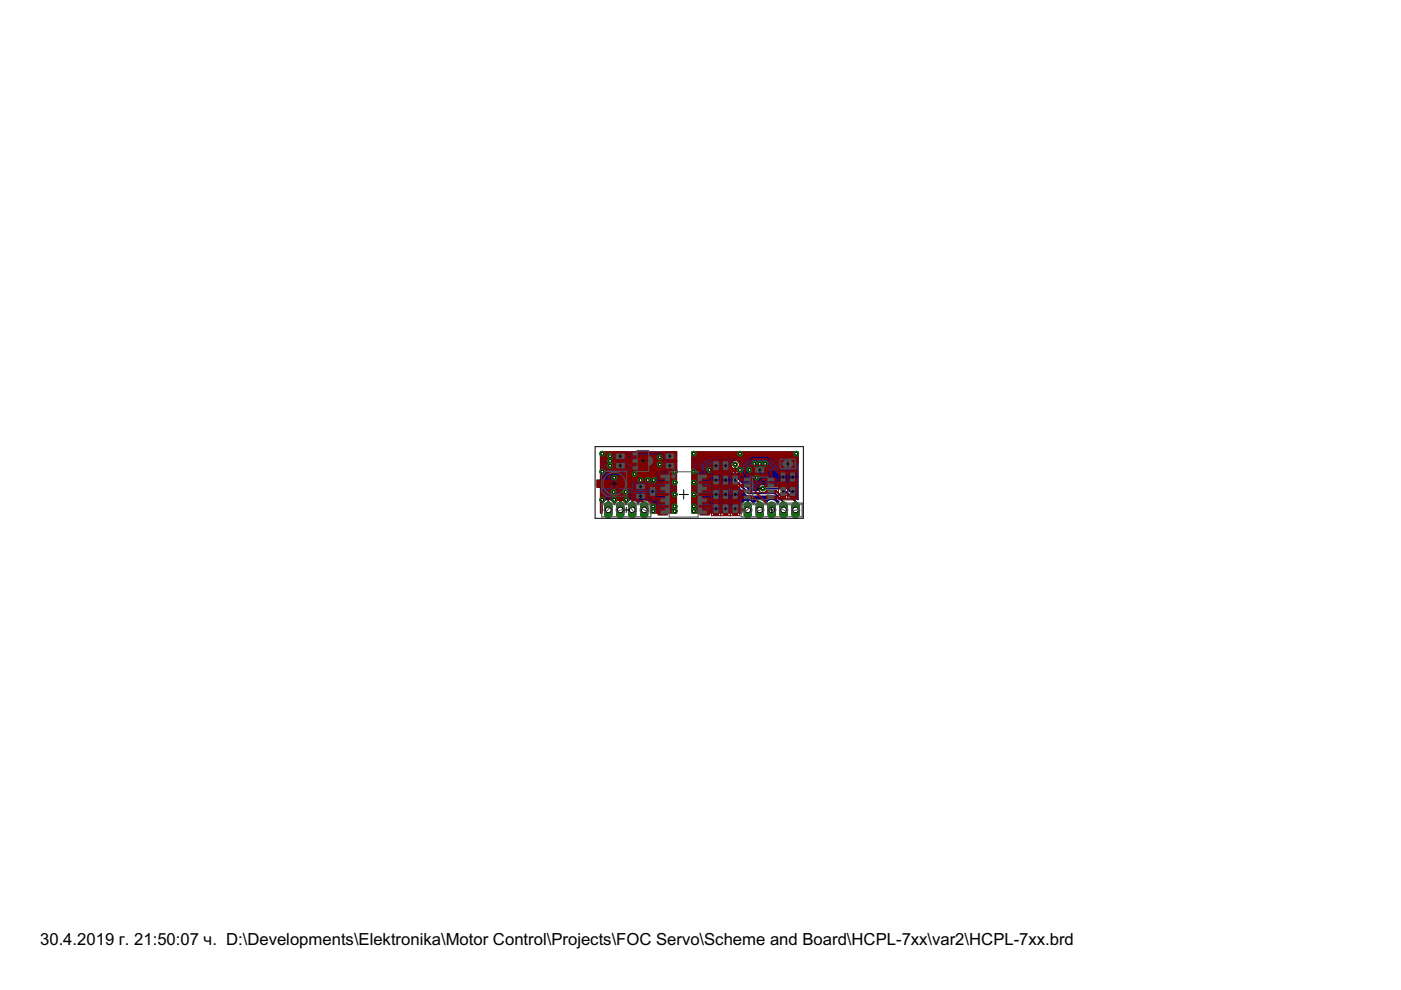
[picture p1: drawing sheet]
<svg xmlns="http://www.w3.org/2000/svg" width="297mm" height="210mm" viewBox="0 0 297 210" stroke-linecap="round" stroke-linejoin="round" font-family="sans-serif">
<defs><g id="words">
<text font-size="4" x="8.5" y="200.4">30.4.2019 г. 21:50:07 ч. D:\Developments\Elektronika\Motor Control\Projects\FOC Servo\Scheme and Board\HCPL-7xx\var2\HCPL-7xx.brd</text>
</g></defs>
<g fill="#000080" stroke="#000080" stroke-width=".42">
<path d="M166.1 106.5v1.6z"/>
<path d="M164.2 104.6l1.9 1.9z"/>
<path d="M158.7 104.6h5.5z"/>
<path d="M155.9 101.8l2.8 2.8z"/>
<path d="M155.9 98.5v3.3z"/>
<path d="M161.7 103.6h4.2z"/>
<path d="M165.9 103.6l2.8 2.7z"/>
<path d="M168.7 106.3v1.8z"/>
</g>
<g fill="#000080" stroke="#000080" stroke-width=".25">
<path d="M131.6 106h.2z"/>
<path d="M131.6 106v2z"/>
<path d="M131.4 108h.2z"/>
<path d="M131.4 106v2z"/>
<path d="M131.2 106h.2z"/>
<path d="M131 106h.2z"/>
<path d="M130.8 106.1l.2-.1z"/>
<path d="M130.7 106.3l.1-.2z"/>
<path d="M130.7 106.3l-.2 .1z"/>
<path d="M130.5 106.4l-.1 .2z"/>
<path d="M130.4 106.6l-.1 .1z"/>
<path d="M130.3 106.7v.2z"/>
<path d="M130.1 106.5l.2 .4z"/>
<path d="M129.7 106.1l.4 .4z"/>
<path d="M129.2 105.9l.5 .2z"/>
<path d="M128.7 105.9h.5z"/>
<path d="M128.2 106.1l.5-.2z"/>
<path d="M128.2 106.1l-.4 .4z"/>
<path d="M127.8 106.5l-.2 .5z"/>
<path d="M127.6 107v1.8z"/>
<path d="M127.3 108.8h.3z"/>
<path d="M127.3 95.8v13z"/>
<path d="M127.3 95.8h16.1z"/>
<path d="M143.4 95.8v13z"/>
<path d="M137.9 108.8h5.5z"/>
<path d="M137.9 107v1.8z"/>
<path d="M137.7 106.5l.2 .5z"/>
<path d="M137.3 106.1l.4 .4z"/>
<path d="M136.8 105.9l.5 .2z"/>
<path d="M136.3 105.9h.5z"/>
<path d="M135.8 106.1l.5-.2z"/>
<path d="M135.4 106.5l.4-.4z"/>
<path d="M135.4 106.5l-.1 .3z"/>
<path d="M135.2 106.5l.1 .3z"/>
<path d="M134.8 106.1l.4 .4z"/>
<path d="M134.3 105.9l.5 .2z"/>
<path d="M133.8 105.9h.5z"/>
<path d="M133.3 106.1l.5-.2z"/>
<path d="M132.9 106.5l.4-.4z"/>
<path d="M132.9 106.5l-.2 .4z"/>
<path d="M132.7 106.7v.2z"/>
<path d="M132.6 106.6l.1 .1z"/>
<path d="M132.5 106.4l.1 .2z"/>
<path d="M132.3 106.3l.2 .1z"/>
<path d="M132.2 106.1l.1 .2z"/>
<path d="M132 106l.2 .1z"/>
<path d="M131.8 106h.2z"/>
<path d="M127.3 108.6h.3z"/>
<path d="M137.9 108.6h5.5z"/>
<path d="M127.3 108.4h.3z"/>
<path d="M137.9 108.4h5.5z"/>
<path d="M127.3 108.1h.3z"/>
<path d="M137.9 108.1h5.5z"/>
<path d="M127.3 107.9h.3z"/>
<path d="M131.4 107.9h.2z"/>
<path d="M137.9 107.9h5.5z"/>
<path d="M127.3 107.7h.3z"/>
<path d="M131.4 107.7h.2z"/>
<path d="M137.9 107.7h5.5z"/>
<path d="M127.3 107.5h.3z"/>
<path d="M131.4 107.5h.2z"/>
<path d="M137.9 107.5h5.5z"/>
<path d="M127.3 107.2h.3z"/>
<path d="M131.4 107.2h.2z"/>
<path d="M137.9 107.2h5.5z"/>
<path d="M127.3 107h.3z"/>
<path d="M131.4 107h.2z"/>
<path d="M137.9 107h5.5z"/>
<path d="M127.3 106.8h.4z"/>
<path d="M131.4 106.8h.2z"/>
<path d="M137.8 106.8h5.6z"/>
<path d="M127.3 106.6h.5z"/>
<path d="M130.1 106.6h.3z"/>
<path d="M131.4 106.6h.2z"/>
<path d="M132.6 106.6h.3z"/>
<path d="M135.2 106.6h.2z"/>
<path d="M137.8 106.6h5.6z"/>
<path d="M127.3 106.3h.7z"/>
<path d="M130 106.3h.6z"/>
<path d="M131.4 106.3h.2z"/>
<path d="M132.4 106.3h.6z"/>
<path d="M135 106.3h.6z"/>
<path d="M137.6 106.3h5.8z"/>
<path d="M127.3 106.1h.9z"/>
<path d="M129.8 106.1h1z"/>
<path d="M131.4 106.1h.2z"/>
<path d="M132.2 106.1h1.1z"/>
<path d="M134.8 106.1h1z"/>
<path d="M137.4 106.1h6z"/>
<path d="M127.3 105.9h1.4z"/>
<path d="M129.3 105.9h4.5z"/>
<path d="M134.3 105.9h2z"/>
<path d="M136.9 105.9h6.5z"/>
<path d="M127.3 105.7h16.1z"/>
<path d="M127.3 105.5h16.1z"/>
<path d="M127.3 105.2h16.1z"/>
<path d="M127.3 105h16.1z"/>
<path d="M127.3 104.8h16.1z"/>
<path d="M127.3 104.6h16.1z"/>
<path d="M127.3 104.4h16.1z"/>
<path d="M127.3 104.1h16.1z"/>
<path d="M127.3 103.9h16.1z"/>
<path d="M127.3 103.7h16.1z"/>
<path d="M127.3 103.5h16.1z"/>
<path d="M127.3 103.3h16.1z"/>
<path d="M127.3 103h16.1z"/>
<path d="M127.3 102.8h16.1z"/>
<path d="M127.3 102.6h16.1z"/>
<path d="M127.3 102.4h16.1z"/>
<path d="M127.3 102.1h16.1z"/>
<path d="M127.3 101.9h16.1z"/>
<path d="M127.3 101.7h16.1z"/>
<path d="M127.3 101.5h16.1z"/>
<path d="M127.3 101.2h16.1z"/>
<path d="M127.3 101h16.1z"/>
<path d="M127.3 100.8h16.1z"/>
<path d="M127.3 100.6h16.1z"/>
<path d="M127.3 100.4h16.1z"/>
<path d="M127.3 100.1h16.1z"/>
<path d="M127.3 99.9h16.1z"/>
<path d="M127.3 99.7h16.1z"/>
<path d="M127.3 99.5h16.1z"/>
<path d="M127.3 99.3h16.1z"/>
<path d="M127.3 99h16.1z"/>
<path d="M127.3 98.8h16.1z"/>
<path d="M127.3 98.6h16.1z"/>
<path d="M127.3 98.4h16.1z"/>
<path d="M127.3 98.1h16.1z"/>
<path d="M127.3 97.9h16.1z"/>
<path d="M127.3 97.7h16.1z"/>
<path d="M127.3 97.5h16.1z"/>
<path d="M127.3 97.3h16.1z"/>
<path d="M127.3 97h16.1z"/>
<path d="M127.3 96.8h16.1z"/>
<path d="M127.3 96.6h16.1z"/>
<path d="M127.3 96.4h16.1z"/>
<path d="M127.3 96.2h16.1z"/>
<path d="M127.3 95.9h16.1z"/>
<path d="M158.7 106h.1z"/>
<path d="M158.7 106v2z"/>
<path d="M158.4 108h.3z"/>
<path d="M158.4 106v2z"/>
<path d="M158.2 106h.2z"/>
<path d="M158 106h.2z"/>
<path d="M157.9 106.1l.1-.1z"/>
<path d="M157.7 106.3l.2-.2z"/>
<path d="M157.7 106.3l-.1 .1z"/>
<path d="M157.6 106.4l-.2 .2z"/>
<path d="M157.4 106.6v.1z"/>
<path d="M157.4 106.7l-.1 .2z"/>
<path d="M157.3 106.9l-.1 .2z"/>
<path d="M157.2 107.1v.9z"/>
<path d="M157.2 108h1.2z"/>
<path d="M158.4 108v.2z"/>
<path d="M157.2 108.2h1.2z"/>
<path d="M157.2 108.2v.6z"/>
<path d="M146.7 108.8h10.5z"/>
<path d="M146.7 95.8v13z"/>
<path d="M146.7 95.8h22.5z"/>
<path d="M169.2 95.8v10.2z"/>
<path d="M169 105.8l.2 .2z"/>
<path d="M166.2 103l2.8 2.8z"/>
<path d="M166 102.9l.2 .1z"/>
<path d="M165.8 102.9h.2z"/>
<path d="M162.4 102.9h3.4z"/>
<path d="M162.2 102.8l.2 .1z"/>
<path d="M161.9 102.6l.3 .2z"/>
<path d="M161.5 102.6h.4z"/>
<path d="M161.2 102.8l.3-.2z"/>
<path d="M161.2 102.8l-.3 .2z"/>
<path d="M160.9 103l-.1 .4z"/>
<path d="M160.8 103.4v.3z"/>
<path d="M160.8 103.7v.2z"/>
<path d="M158.9 103.9h1.9z"/>
<path d="M156.5 101.5l2.4 2.4z"/>
<path d="M156.5 99.2v2.3z"/>
<path d="M156.7 99l-.2 .2z"/>
<path d="M156.8 98.7l-.1 .3z"/>
<path d="M156.8 98.3v.4z"/>
<path d="M156.7 98l.1 .3z"/>
<path d="M156.4 97.7l.3 .3z"/>
<path d="M156.1 97.6l.3 .1z"/>
<path d="M155.7 97.6h.4z"/>
<path d="M155.3 97.7l.4-.1z"/>
<path d="M155.1 98l.2-.3z"/>
<path d="M155.1 98l-.2 .3z"/>
<path d="M154.9 98.3v.4z"/>
<path d="M154.9 98.7l.2 .3z"/>
<path d="M155.1 99l.1 .2z"/>
<path d="M155.2 99.2v2.7z"/>
<path d="M155.2 101.9l.1 .3z"/>
<path d="M155.3 102.2l.2 .1z"/>
<path d="M155.5 102.3l2.8 2.8z"/>
<path d="M158.3 105.1l.2 .1z"/>
<path d="M158.5 105.2h.3z"/>
<path d="M158.8 105.2h5.2z"/>
<path d="M164 105.2l1.1 1.2z"/>
<path d="M165.1 106.4l-.1 .1z"/>
<path d="M165 106.5l-.1 .3z"/>
<path d="M164.7 106.5l.2 .3z"/>
<path d="M164.4 106.1l.3 .4z"/>
<path d="M163.9 105.9l.5 .2z"/>
<path d="M163.3 105.9h.6z"/>
<path d="M162.9 106.1l.4-.2z"/>
<path d="M162.5 106.5l.4-.4z"/>
<path d="M162.5 106.5l-.2 .3z"/>
<path d="M162.2 106.5l.1 .3z"/>
<path d="M161.8 106.1l.4 .4z"/>
<path d="M161.3 105.9l.5 .2z"/>
<path d="M160.8 105.9h.5z"/>
<path d="M160.3 106.1l.5-.2z"/>
<path d="M159.9 106.5l.4-.4z"/>
<path d="M159.9 106.5l-.1 .4z"/>
<path d="M159.7 106.7l.1 .2z"/>
<path d="M159.6 106.6l.1 .1z"/>
<path d="M159.5 106.4l.1 .2z"/>
<path d="M159.4 106.3l.1 .1z"/>
<path d="M159.2 106.1l.2 .2z"/>
<path d="M159 106l.2 .1z"/>
<path d="M158.8 106h.2z"/>
<path d="M146.7 108.6h10.5z"/>
<path d="M146.7 108.4h10.5z"/>
<path d="M146.7 108.1h11.7z"/>
<path d="M146.7 107.9h10.5z"/>
<path d="M158.4 107.9h.3z"/>
<path d="M146.7 107.7h10.5z"/>
<path d="M158.4 107.7h.3z"/>
<path d="M146.7 107.5h10.5z"/>
<path d="M158.4 107.5h.3z"/>
<path d="M146.7 107.2h10.5z"/>
<path d="M158.4 107.2h.3z"/>
<path d="M146.7 107h10.6z"/>
<path d="M158.4 107h.3z"/>
<path d="M146.7 106.8h10.6z"/>
<path d="M158.4 106.8h.3z"/>
<path d="M146.7 106.6h10.7z"/>
<path d="M158.4 106.6h.3z"/>
<path d="M159.6 106.6h.3z"/>
<path d="M162.2 106.6h.2z"/>
<path d="M164.8 106.6h.2z"/>
<path d="M146.7 106.3h10.9z"/>
<path d="M158.4 106.3h.3z"/>
<path d="M159.5 106.3h.6z"/>
<path d="M162.1 106.3h.5z"/>
<path d="M164.6 106.3h.5z"/>
<path d="M146.7 106.1h11.2z"/>
<path d="M158.4 106.1h.3z"/>
<path d="M159.2 106.1h1.1z"/>
<path d="M161.9 106.1h.9z"/>
<path d="M164.4 106.1h.5z"/>
<path d="M146.7 105.9h14.1z"/>
<path d="M161.4 105.9h1.9z"/>
<path d="M163.9 105.9h.8z"/>
<path d="M146.7 105.7h17.8z"/>
<path d="M168.9 105.7h.3z"/>
<path d="M146.7 105.5h17.5z"/>
<path d="M168.7 105.5h.5z"/>
<path d="M146.7 105.2h17.3z"/>
<path d="M168.5 105.2h.7z"/>
<path d="M146.7 105h11.5z"/>
<path d="M168.3 105h.9z"/>
<path d="M146.7 104.8h11.3z"/>
<path d="M168 104.8h1.2z"/>
<path d="M146.7 104.6h11.1z"/>
<path d="M167.8 104.6h1.4z"/>
<path d="M146.7 104.4h10.8z"/>
<path d="M167.6 104.4h1.6z"/>
<path d="M146.7 104.1h10.6z"/>
<path d="M167.4 104.1h1.8z"/>
<path d="M146.7 103.9h10.4z"/>
<path d="M167.1 103.9h2.1z"/>
<path d="M146.7 103.7h10.2z"/>
<path d="M158.7 103.7h2.1z"/>
<path d="M166.9 103.7h2.3z"/>
<path d="M146.7 103.5h10z"/>
<path d="M158.5 103.5h2.3z"/>
<path d="M166.7 103.5h2.5z"/>
<path d="M146.7 103.3h9.7z"/>
<path d="M158.2 103.3h2.6z"/>
<path d="M166.5 103.3h2.7z"/>
<path d="M146.7 103h9.5z"/>
<path d="M158 103h2.9z"/>
<path d="M166.2 103h3z"/>
<path d="M146.7 102.8h9.3z"/>
<path d="M157.8 102.8h3.3z"/>
<path d="M162.3 102.8h6.9z"/>
<path d="M146.7 102.6h9.1z"/>
<path d="M157.6 102.6h11.6z"/>
<path d="M146.7 102.4h8.8z"/>
<path d="M157.3 102.4h11.9z"/>
<path d="M146.7 102.1h8.6z"/>
<path d="M157.1 102.1h12.1z"/>
<path d="M146.7 101.9h8.5z"/>
<path d="M156.9 101.9h12.3z"/>
<path d="M146.7 101.7h8.5z"/>
<path d="M156.7 101.7h12.5z"/>
<path d="M146.7 101.5h8.5z"/>
<path d="M156.5 101.5h12.7z"/>
<path d="M146.7 101.2h8.5z"/>
<path d="M156.5 101.2h12.7z"/>
<path d="M146.7 101h8.5z"/>
<path d="M156.5 101h12.7z"/>
<path d="M146.7 100.8h8.5z"/>
<path d="M156.5 100.8h12.7z"/>
<path d="M146.7 100.6h8.5z"/>
<path d="M156.5 100.6h12.7z"/>
<path d="M146.7 100.4h8.5z"/>
<path d="M156.5 100.4h12.7z"/>
<path d="M146.7 100.1h8.5z"/>
<path d="M156.5 100.1h12.7z"/>
<path d="M146.7 99.9h8.5z"/>
<path d="M156.5 99.9h12.7z"/>
<path d="M146.7 99.7h8.5z"/>
<path d="M156.5 99.7h12.7z"/>
<path d="M146.7 99.5h8.5z"/>
<path d="M156.5 99.5h12.7z"/>
<path d="M146.7 99.3h8.5z"/>
<path d="M156.5 99.3h12.7z"/>
<path d="M146.7 99h8.4z"/>
<path d="M156.7 99h12.5z"/>
<path d="M146.7 98.8h8.3z"/>
<path d="M156.7 98.8h12.5z"/>
<path d="M146.7 98.6h8.2z"/>
<path d="M156.8 98.6h12.4z"/>
<path d="M146.7 98.4h8.2z"/>
<path d="M156.8 98.4h12.4z"/>
<path d="M146.7 98.1h8.3z"/>
<path d="M156.7 98.1h12.5z"/>
<path d="M146.7 97.9h8.4z"/>
<path d="M156.6 97.9h12.6z"/>
<path d="M146.7 97.7h8.6z"/>
<path d="M156.4 97.7h12.8z"/>
<path d="M146.7 97.5h22.5z"/>
<path d="M146.7 97.3h22.5z"/>
<path d="M146.7 97h22.5z"/>
<path d="M146.7 96.8h22.5z"/>
<path d="M146.7 96.6h22.5z"/>
<path d="M146.7 96.4h22.5z"/>
<path d="M146.7 96.2h22.5z"/>
<path d="M146.7 95.9h22.5z"/>
</g>
<path d="M129 107.2v1.8z" fill="#008000" stroke="#008000" stroke-width="1.8"/>
<circle cx="129" cy="108.1" r=".59" fill="#fff" stroke="#000" stroke-width=".21"/>
<path d="M131.5 107.2v1.8z" fill="#008000" stroke="#008000" stroke-width="1.8"/>
<circle cx="131.5" cy="108.1" r=".59" fill="#fff" stroke="#000" stroke-width=".21"/>
<path d="M134 107.2v1.8z" fill="#008000" stroke="#008000" stroke-width="1.8"/>
<circle cx="134" cy="108.1" r=".59" fill="#fff" stroke="#000" stroke-width=".21"/>
<path d="M136.6 107.2v1.8z" fill="#008000" stroke="#008000" stroke-width="1.8"/>
<circle cx="136.6" cy="108.1" r=".59" fill="#fff" stroke="#000" stroke-width=".21"/>
<path d="M158.5 107.2v1.8z" fill="#008000" stroke="#008000" stroke-width="1.8"/>
<circle cx="158.5" cy="108.1" r=".59" fill="#fff" stroke="#000" stroke-width=".21"/>
<path d="M161.1 107.2v1.8z" fill="#008000" stroke="#008000" stroke-width="1.8"/>
<circle cx="161.1" cy="108.1" r=".59" fill="#fff" stroke="#000" stroke-width=".21"/>
<path d="M163.6 107.2v1.8z" fill="#008000" stroke="#008000" stroke-width="1.8"/>
<circle cx="163.6" cy="108.1" r=".59" fill="#fff" stroke="#000" stroke-width=".21"/>
<path d="M166.1 107.2v1.8z" fill="#008000" stroke="#008000" stroke-width="1.8"/>
<circle cx="166.1" cy="108.1" r=".59" fill="#fff" stroke="#000" stroke-width=".21"/>
<path d="M168.7 107.2v1.8z" fill="#008000" stroke="#008000" stroke-width="1.8"/>
<circle cx="168.7" cy="108.1" r=".59" fill="#fff" stroke="#000" stroke-width=".21"/>
<circle cx="155.9" cy="98.5" r=".51" fill="#008000" stroke="#008000" stroke-width=".21"/>
<circle cx="155.9" cy="98.5" r=".3" fill="#fff" stroke="#000" stroke-width=".21"/>
<circle cx="129.3" cy="96.7" r=".51" fill="#008000" stroke="#008000" stroke-width=".21"/>
<circle cx="129.3" cy="96.7" r=".3" fill="#fff" stroke="#000" stroke-width=".21"/>
<circle cx="143" cy="107.4" r=".51" fill="#008000" stroke="#008000" stroke-width=".21"/>
<circle cx="143" cy="107.4" r=".3" fill="#fff" stroke="#000" stroke-width=".21"/>
<circle cx="143" cy="108.4" r=".51" fill="#008000" stroke="#008000" stroke-width=".21"/>
<circle cx="143" cy="108.4" r=".3" fill="#fff" stroke="#000" stroke-width=".21"/>
<circle cx="143" cy="104.8" r=".51" fill="#008000" stroke="#008000" stroke-width=".21"/>
<circle cx="143" cy="104.8" r=".3" fill="#fff" stroke="#000" stroke-width=".21"/>
<circle cx="143" cy="102.3" r=".51" fill="#008000" stroke="#008000" stroke-width=".21"/>
<circle cx="143" cy="102.3" r=".3" fill="#fff" stroke="#000" stroke-width=".21"/>
<circle cx="143" cy="100" r=".51" fill="#008000" stroke="#008000" stroke-width=".21"/>
<circle cx="143" cy="100" r=".3" fill="#fff" stroke="#000" stroke-width=".21"/>
<circle cx="129.3" cy="97.7" r=".51" fill="#008000" stroke="#008000" stroke-width=".21"/>
<circle cx="129.3" cy="97.7" r=".3" fill="#fff" stroke="#000" stroke-width=".21"/>
<circle cx="127.7" cy="96.2" r=".51" fill="#008000" stroke="#008000" stroke-width=".21"/>
<circle cx="127.7" cy="96.2" r=".3" fill="#fff" stroke="#000" stroke-width=".21"/>
<circle cx="129.3" cy="98.7" r=".51" fill="#008000" stroke="#008000" stroke-width=".21"/>
<circle cx="129.3" cy="98.7" r=".3" fill="#fff" stroke="#000" stroke-width=".21"/>
<circle cx="132.8" cy="106" r=".51" fill="#008000" stroke="#008000" stroke-width=".21"/>
<circle cx="132.8" cy="106" r=".3" fill="#fff" stroke="#000" stroke-width=".21"/>
<circle cx="130.1" cy="104.3" r=".51" fill="#008000" stroke="#008000" stroke-width=".21"/>
<circle cx="130.1" cy="104.3" r=".3" fill="#fff" stroke="#000" stroke-width=".21"/>
<circle cx="135.8" cy="101.8" r=".51" fill="#008000" stroke="#008000" stroke-width=".21"/>
<circle cx="135.8" cy="101.8" r=".3" fill="#fff" stroke="#000" stroke-width=".21"/>
<circle cx="137.4" cy="101.8" r=".51" fill="#008000" stroke="#008000" stroke-width=".21"/>
<circle cx="137.4" cy="101.8" r=".3" fill="#fff" stroke="#000" stroke-width=".21"/>
<circle cx="138.6" cy="101.8" r=".51" fill="#008000" stroke="#008000" stroke-width=".21"/>
<circle cx="138.6" cy="101.8" r=".3" fill="#fff" stroke="#000" stroke-width=".21"/>
<circle cx="139.9" cy="98.5" r=".51" fill="#008000" stroke="#008000" stroke-width=".21"/>
<circle cx="139.9" cy="98.5" r=".3" fill="#fff" stroke="#000" stroke-width=".21"/>
<circle cx="139.9" cy="97" r=".51" fill="#008000" stroke="#008000" stroke-width=".21"/>
<circle cx="139.9" cy="97" r=".3" fill="#fff" stroke="#000" stroke-width=".21"/>
<circle cx="138.5" cy="108.4" r=".51" fill="#008000" stroke="#008000" stroke-width=".21"/>
<circle cx="138.5" cy="108.4" r=".3" fill="#fff" stroke="#000" stroke-width=".21"/>
<circle cx="138.5" cy="107.4" r=".51" fill="#008000" stroke="#008000" stroke-width=".21"/>
<circle cx="138.5" cy="107.4" r=".3" fill="#fff" stroke="#000" stroke-width=".21"/>
<circle cx="127.7" cy="106" r=".51" fill="#008000" stroke="#008000" stroke-width=".21"/>
<circle cx="127.7" cy="106" r=".3" fill="#fff" stroke="#000" stroke-width=".21"/>
<circle cx="130.2" cy="106" r=".51" fill="#008000" stroke="#008000" stroke-width=".21"/>
<circle cx="130.2" cy="106" r=".3" fill="#fff" stroke="#000" stroke-width=".21"/>
<circle cx="134.6" cy="100.5" r=".51" fill="#008000" stroke="#008000" stroke-width=".21"/>
<circle cx="134.6" cy="100.5" r=".3" fill="#fff" stroke="#000" stroke-width=".21"/>
<circle cx="132.7" cy="104.3" r=".51" fill="#008000" stroke="#008000" stroke-width=".21"/>
<circle cx="132.7" cy="104.3" r=".3" fill="#fff" stroke="#000" stroke-width=".21"/>
<circle cx="130.2" cy="101.3" r=".51" fill="#008000" stroke="#008000" stroke-width=".21"/>
<circle cx="130.2" cy="101.3" r=".3" fill="#fff" stroke="#000" stroke-width=".21"/>
<circle cx="127.7" cy="100" r=".51" fill="#008000" stroke="#008000" stroke-width=".21"/>
<circle cx="127.7" cy="100" r=".3" fill="#fff" stroke="#000" stroke-width=".21"/>
<circle cx="156.9" cy="99.6" r=".51" fill="#008000" stroke="#008000" stroke-width=".21"/>
<circle cx="156.9" cy="99.6" r=".3" fill="#fff" stroke="#000" stroke-width=".21"/>
<circle cx="160.4" cy="101.3" r=".51" fill="#008000" stroke="#008000" stroke-width=".21"/>
<circle cx="160.4" cy="101.3" r=".3" fill="#fff" stroke="#000" stroke-width=".21"/>
<circle cx="168.8" cy="96.2" r=".51" fill="#008000" stroke="#008000" stroke-width=".21"/>
<circle cx="168.8" cy="96.2" r=".3" fill="#fff" stroke="#000" stroke-width=".21"/>
<circle cx="147.1" cy="100" r=".51" fill="#008000" stroke="#008000" stroke-width=".21"/>
<circle cx="147.1" cy="100" r=".3" fill="#fff" stroke="#000" stroke-width=".21"/>
<circle cx="147.1" cy="108.4" r=".51" fill="#008000" stroke="#008000" stroke-width=".21"/>
<circle cx="147.1" cy="108.4" r=".3" fill="#fff" stroke="#000" stroke-width=".21"/>
<circle cx="147.1" cy="102.3" r=".51" fill="#008000" stroke="#008000" stroke-width=".21"/>
<circle cx="147.1" cy="102.3" r=".3" fill="#fff" stroke="#000" stroke-width=".21"/>
<circle cx="147.1" cy="104.8" r=".51" fill="#008000" stroke="#008000" stroke-width=".21"/>
<circle cx="147.1" cy="104.8" r=".3" fill="#fff" stroke="#000" stroke-width=".21"/>
<circle cx="162.2" cy="98.4" r=".51" fill="#008000" stroke="#008000" stroke-width=".21"/>
<circle cx="162.2" cy="98.4" r=".3" fill="#fff" stroke="#000" stroke-width=".21"/>
<circle cx="159.9" cy="98.4" r=".51" fill="#008000" stroke="#008000" stroke-width=".21"/>
<circle cx="159.9" cy="98.4" r=".3" fill="#fff" stroke="#000" stroke-width=".21"/>
<circle cx="150.4" cy="99.6" r=".51" fill="#008000" stroke="#008000" stroke-width=".21"/>
<circle cx="150.4" cy="99.6" r=".3" fill="#fff" stroke="#000" stroke-width=".21"/>
<circle cx="156.9" cy="96.2" r=".51" fill="#008000" stroke="#008000" stroke-width=".21"/>
<circle cx="156.9" cy="96.2" r=".3" fill="#fff" stroke="#000" stroke-width=".21"/>
<circle cx="158.9" cy="99.6" r=".51" fill="#008000" stroke="#008000" stroke-width=".21"/>
<circle cx="158.9" cy="99.6" r=".3" fill="#fff" stroke="#000" stroke-width=".21"/>
<circle cx="161.1" cy="98.4" r=".51" fill="#008000" stroke="#008000" stroke-width=".21"/>
<circle cx="161.1" cy="98.4" r=".3" fill="#fff" stroke="#000" stroke-width=".21"/>
<circle cx="147.1" cy="107.4" r=".51" fill="#008000" stroke="#008000" stroke-width=".21"/>
<circle cx="147.1" cy="107.4" r=".3" fill="#fff" stroke="#000" stroke-width=".21"/>
<circle cx="147.1" cy="96.2" r=".51" fill="#008000" stroke="#008000" stroke-width=".21"/>
<circle cx="147.1" cy="96.2" r=".3" fill="#fff" stroke="#000" stroke-width=".21"/>
<circle cx="161.7" cy="103.6" r=".51" fill="#008000" stroke="#008000" stroke-width=".21"/>
<circle cx="161.7" cy="103.6" r=".3" fill="#fff" stroke="#000" stroke-width=".21"/>
<g fill="#800000" stroke="#800000" stroke-width=".21">
<path d="M139.5 100.5h2v1.1h-2z"/>
<path d="M139.5 102.9h2v1.3h-2z"/>
<path d="M139.5 105.5h2v1.2h-2z"/>
<path d="M139.5 108.1h2v1.1h-2z"/>
<path d="M148.4 108.1h2v1.1h-2z"/>
<path d="M148.4 105.5h2v1.2h-2z"/>
<path d="M148.4 102.9h2v1.3h-2z"/>
<path d="M148.4 100.5h2v1.1h-2z"/>
<path d="M157.2 102.6h2.2v.6h-2.2z"/>
<path d="M162.4 102.6h2.2v.6h-2.2z"/>
<path d="M157.2 101.4h2.2v.6h-2.2z"/>
<path d="M157.2 103.9h2.2v.6h-2.2z"/>
<path d="M157.2 105.2h2.2v.5h-2.2z"/>
<path d="M162.4 101.4h2.2v.6h-2.2z"/>
<path d="M162.4 103.9h2.2v.6h-2.2z"/>
<path d="M162.4 105.2h2.2v.5h-2.2z"/>
<path d="M161.4 99.1h1.1v1h-1.1z"/>
<path d="M159.7 99.1h1.1v1h-1.1z"/>
<path d="M155.4 108.2h1v1.1h-1z"/>
<path d="M155.4 106.5h1v1.1h-1z"/>
<path d="M151.3 100.4h1v1.1h-1z"/>
<path d="M151.3 102.1h1v1.1h-1z"/>
<path d="M140.6 98.2h1.1v1.1h-1.1z"/>
<path d="M142.3 98.2h1.1v1.1h-1.1z"/>
<path d="M153.3 105.2h1.1v1h-1.1z"/>
<path d="M153.3 103.5h1.1v1h-1.1z"/>
<path d="M153.3 102.1h1.1v1h-1.1z"/>
<path d="M153.3 100.4h1.1v1.1h-1.1z"/>
<path d="M155.3 103.5h1.1v1h-1.1z"/>
<path d="M155.3 105.2h1.1v1h-1.1z"/>
<path d="M151.3 108.2h1.1v1h-1.1z"/>
<path d="M151.3 106.5h1.1v1h-1.1z"/>
<path d="M133.6 95.7h1.5v1.1h-1.5z"/>
<path d="M133.6 98.7h1.5v1h-1.5z"/>
<path d="M133.6 97.2h2v1h-2z"/>
<path d="M131.8 96.2h1.1v1h-1.1z"/>
<path d="M130.1 96.2h1.1v1h-1.1z"/>
<path d="M131.8 98.2h1.1v1.1h-1.1z"/>
<path d="M130.1 98.2h1.1v1.1h-1.1z"/>
<path d="M165.5 99.8h1.1v1h-1.1z"/>
<path d="M165.5 101.5h1.1v1h-1.1z"/>
<path d="M167.5 99.8h1.1v1h-1.1z"/>
<path d="M167.5 101.5h1.1v1h-1.1z"/>
<path d="M167.5 104.5h1.1v1.1h-1.1z"/>
<path d="M167.5 102.8h1.1v1h-1.1z"/>
<path d="M167.2 97.6h1.2v1.6h-1.2z"/>
<path d="M165.7 97.6h1.2v1.6h-1.2z"/>
<path d="M126.5 101.7h3v1.7h-3z"/>
<path d="M130.9 101.7h3v1.7h-3z"/>
<path d="M140.6 96.2h1.1v1h-1.1z"/>
<path d="M142.3 96.2h1.1v1h-1.1z"/>
<path d="M137.9 102.8h1v1.1h-1z"/>
<path d="M137.9 104.5h1v1.1h-1z"/>
<path d="M153.3 97.3h1v1.1h-1z"/>
<path d="M153.3 99h1v1.1h-1z"/>
<path d="M151.3 97.3h1v1.1h-1z"/>
<path d="M151.3 99h1v1.1h-1z"/>
<path d="M155.4 102.1h1v1.1h-1z"/>
<path d="M155.4 100.4h1v1.1h-1z"/>
<path d="M153.3 108.2h1v1.1h-1z"/>
<path d="M153.3 106.5h1v1.1h-1z"/>
<path d="M165.5 104.5h1v1.1h-1z"/>
<path d="M165.5 102.8h1v1.1h-1z"/>
<path d="M134.5 102.6h1v1.1h-1z"/>
<path d="M136.2 102.6h1v1.1h-1z"/>
<path d="M134.5 104.6h1v1.1h-1z"/>
<path d="M136.2 104.6h1v1.1h-1z"/>
<path d="M151.3 105.1h1v1.1h-1z"/>
<path d="M151.3 103.4h1v1.1h-1z"/>
</g>
<path d="M135.9 96.8a3.7 3.7 0 0 1 2.5-.1 1.1 1.1 0 0 1 .7 1.2 1.1 1.1 0 0 1-1.1 .9h-1.5a1.1 1.1 0 0 1-1-.7 1.1 1.1 0 0 1 .4-1.3z" fill-rule="evenodd" fill="#800000" stroke="#800000" stroke-width=".21"/>
<g fill="#800000" stroke="#800000" stroke-width=".42">
<path d="M153.8 102.6h2.1z"/>
<path d="M153.8 102.6v1.4z"/>
<path d="M155.9 102.6h.7z"/>
<path d="M156.6 102.6l.3 .3z"/>
<path d="M156.9 102.9h1.4z"/>
<path d="M166 100.3h2z"/>
<path d="M153.8 100.9h2.1z"/>
<path d="M155.9 100.9h.5z"/>
<path d="M156.4 100.9l.7 .8z"/>
<path d="M157.1 101.7h1.2z"/>
<path d="M158.3 100.7v1z"/>
<path d="M157.9 100.3l.4 .4z"/>
<path d="M157.9 99v1.3z"/>
<path d="M157.9 99l1.7-1.7z"/>
<path d="M159.6 97.3h3z"/>
<path d="M162.6 97.3l1.9 2z"/>
<path d="M164.5 99.3v.3z"/>
<path d="M165.2 100.3h.8z"/>
<path d="M164.5 99.6l.7 .7z"/>
<path d="M151.8 107h2z"/>
<path d="M153.8 107h.8z"/>
<path d="M154.6 107l.3-.3z"/>
<path d="M155.2 105.7h.7z"/>
<path d="M154.9 106l.3-.3z"/>
<path d="M154.9 106v.7z"/>
<path d="M157.5 104.2h.8z"/>
<path d="M155.9 105.7h.1z"/>
<path d="M156 105.7l1.5-1.5z"/>
<path d="M160.2 103.1v1.2z"/>
<path d="M160.2 103.1l1.4-1.4z"/>
<path d="M161.6 101.7h1.9z"/>
<path d="M160.2 104.3l3.4 3.4z"/>
<path d="M163.6 107.7v.4z"/>
<path d="M161.9 99.6h1z"/>
<path d="M163.5 100.3v1.4z"/>
<path d="M162.9 99.6l.6 .7z"/>
<path d="M155.9 107h.4z"/>
<path d="M157 106.3l-.7 .7z"/>
<path d="M157 105.8v.5z"/>
<path d="M157 105.8l.4-.3z"/>
<path d="M157.4 105.5h.9z"/>
<path d="M158.3 105.5h1.5z"/>
<path d="M159.8 105.5l1.3 1.2z"/>
<path d="M161.1 106.7v1.4z"/>
<path d="M133.5 99.2h.8z"/>
<path d="M133 98.7l.5 .5z"/>
<path d="M132.4 98.7h.6z"/>
<path d="M129 104.9v3.2z"/>
<path d="M128 102.6v1.4z"/>
<path d="M128 104l1 .9z"/>
<path d="M128 101.2v1.4z"/>
<path d="M128 101.2l1-.9z"/>
<path d="M129 100.3h2.8z"/>
<path d="M132.4 98.7v1z"/>
<path d="M131.8 100.3l.6-.6z"/>
<path d="M149.4 103.6h1z"/>
<path d="M150.8 104h1z"/>
<path d="M150.4 103.6l.4 .4z"/>
<path d="M149.4 106.1h1.1z"/>
<path d="M151 105.7h.8z"/>
<path d="M150.5 106.1l.5-.4z"/>
<path d="M151.8 105.7h2z"/>
<path d="M133.5 96.2h.8z"/>
<path d="M133 96.7l.5-.5z"/>
<path d="M132.4 96.7h.6z"/>
<path d="M134.6 95.9l-.3 .3z"/>
<path d="M141.2 96.2v.5z"/>
<path d="M140.9 95.9l.3 .3z"/>
<path d="M134.6 95.9h6.3z"/>
<path d="M141.2 96.7v2z"/>
<path d="M141.2 98.7v.8z"/>
<path d="M141.2 99.5l-.7 .6z"/>
<path d="M140.5 100.1v.9z"/>
<path d="M149.4 101h1.4z"/>
<path d="M150.9 100.9h.9z"/>
<path d="M150.8 101l.1-.1z"/>
<path d="M150.1 97.9h1.7z"/>
<path d="M149.4 98.6l.7-.7z"/>
<path d="M149.4 98.6v2.4z"/>
<path d="M153.8 97.9h1.5z"/>
<path d="M155.3 97.9l.6 .6z"/>
<path d="M151.8 97.9h2z"/>
<path d="M166 105.1h2z"/>
<path d="M163.5 104.2h1.1z"/>
<path d="M165.5 105.1h.5z"/>
<path d="M164.6 104.2l.9 .9z"/>
<path d="M166 103.3h2z"/>
<path d="M163.5 102.9h1.4z"/>
<path d="M165.3 103.3h.7z"/>
<path d="M164.9 102.9l.4 .4z"/>
<path d="M162.3 102.9h1.2z"/>
<path d="M161.7 103.6l.6-.7z"/>
<path d="M134 104.5v3.6z"/>
<path d="M134 104.5l.9-.9z"/>
<path d="M137.6 105.1h.8z"/>
<path d="M137.6 105.1l-.1 .1z"/>
<path d="M136.7 105.2h.8z"/>
<path d="M138.6 106.1h1.9z"/>
<path d="M138.4 105.8l.2 .3z"/>
<path d="M138.4 105.1v.7z"/>
<path d="M137.6 103.3h.8z"/>
<path d="M137.5 103.2l.1 .1z"/>
<path d="M136.7 103.2h.8z"/>
<path d="M139.2 103.6h1.3z"/>
<path d="M138.4 103.3h.6z"/>
<path d="M139 103.3l.2 .3z"/>
<path d="M136.6 106.7v1.4z"/>
<path d="M136.1 106.2l.5 .5z"/>
<path d="M135.3 106.2h.8z"/>
<path d="M135 105.2v.7z"/>
<path d="M135 105.9l.3 .3z"/>
</g>
<g fill="#800000" stroke="#800000" stroke-width=".25">
<path d="M155.9 104v.5z"/>
<path d="M155.5 104.8l.4-.3z"/>
<path d="M152.2 104.8h3.3z"/>
<path d="M151.8 104.5l.4 .3z"/>
<path d="M151.8 104v.5z"/>
<path d="M130.7 96.7v2z"/>
<path d="M127.5 100.8l-.1 .3z"/>
<path d="M127.4 101.1v.2z"/>
<path d="M127.3 95.8v5.5z"/>
<path d="M127.3 95.8h4.3z"/>
<path d="M131.6 95.8l-.1 .1z"/>
<path d="M131.3 95.8l.1 .1z"/>
<path d="M130.8 95.8h.5z"/>
<path d="M130.8 95.8v.8z"/>
<path d="M130.5 96.6h.3z"/>
<path d="M130.5 95.8v.8z"/>
<path d="M130 95.8h.5z"/>
<path d="M129.9 95.9l-.1 .1z"/>
<path d="M129.7 96.2v.4z"/>
<path d="M129.7 96.6h.8z"/>
<path d="M130.5 96.6v.2z"/>
<path d="M129.7 96.8h.8z"/>
<path d="M129.7 96.8v.5z"/>
<path d="M129.7 97.3l.1 .1z"/>
<path d="M130 97.6h.5z"/>
<path d="M130.5 96.8v.8z"/>
<path d="M130.5 96.8h.3z"/>
<path d="M130.8 96.8v.8z"/>
<path d="M130.8 97.6h.5z"/>
<path d="M131.3 97.6h.1z"/>
<path d="M131.5 97.5l.1 .1z"/>
<path d="M131.6 97.6h1.5z"/>
<path d="M133.1 97.6l.1-.1z"/>
<path d="M133.2 97.6h1.3z"/>
<path d="M134.5 97.6v.3z"/>
<path d="M133.2 97.9h1.3z"/>
<path d="M133.1 97.8l.1 .2z"/>
<path d="M131.6 97.8h1.5z"/>
<path d="M131.6 97.8l-.1 .2z"/>
<path d="M131.3 97.9h.1z"/>
<path d="M130.8 97.9h.5z"/>
<path d="M130.8 97.9v.7z"/>
<path d="M130.5 98.6h.3z"/>
<path d="M130.5 97.9v.7z"/>
<path d="M130 97.9h.5z"/>
<path d="M129.8 98l.1-.1z"/>
<path d="M129.7 98.2v.4z"/>
<path d="M129.7 98.6h.8z"/>
<path d="M130.5 98.6v.3z"/>
<path d="M129.7 98.9h.8z"/>
<path d="M129.7 98.9v.4z"/>
<path d="M129.7 99.3l.1 .1z"/>
<path d="M130 99.6h.5z"/>
<path d="M130.5 98.9v.7z"/>
<path d="M130.5 98.9h.3z"/>
<path d="M130.8 98.9v.7z"/>
<path d="M130.8 99.6h.5z"/>
<path d="M131.3 99.6h.1z"/>
<path d="M128.8 99.6h2.7z"/>
<path d="M128.6 99.7l.2-.1z"/>
<path d="M128.4 99.9l.2-.2z"/>
<path d="M128.4 99.9l-.9 .9z"/>
<path d="M141.9 97.6l.2-.1z"/>
<path d="M142.1 97.5l.1 .1z"/>
<path d="M142.3 97.6h.5z"/>
<path d="M142.8 96.8v.8z"/>
<path d="M142.8 96.8h.2z"/>
<path d="M143 96.8v.8z"/>
<path d="M143 97.6h.4z"/>
<path d="M143.4 97.6v.3z"/>
<path d="M143 97.9h.4z"/>
<path d="M143 97.9v.7z"/>
<path d="M142.8 98.6h.2z"/>
<path d="M142.8 97.9v.7z"/>
<path d="M142.3 97.9h.5z"/>
<path d="M142.1 97.9h.1z"/>
<path d="M141.9 97.8l.2 .2z"/>
<path d="M141.8 97.6v.2z"/>
<path d="M132.9 106.5l.4-.4z"/>
<path d="M132.9 106.5l-.2 .4z"/>
<path d="M132.7 106.7v.2z"/>
<path d="M132.6 106.6l.1 .1z"/>
<path d="M132.5 106.4l.1 .2z"/>
<path d="M132.3 106.3l.2 .1z"/>
<path d="M132.2 106.1l.1 .2z"/>
<path d="M132 106l.2 .1z"/>
<path d="M131.8 106h.2z"/>
<path d="M131.6 106h.2z"/>
<path d="M131.6 106v2z"/>
<path d="M131.4 108h.2z"/>
<path d="M131.4 106v2z"/>
<path d="M131.2 106h.2z"/>
<path d="M131 106h.2z"/>
<path d="M130.8 106.1l.2-.1z"/>
<path d="M130.7 106.3l.1-.2z"/>
<path d="M130.7 106.3l-.2 .1z"/>
<path d="M130.5 106.4l-.1 .2z"/>
<path d="M130.4 106.6l-.1 .1z"/>
<path d="M130.3 106.7v.2z"/>
<path d="M130.1 106.5l.2 .4z"/>
<path d="M129.7 106.1l.4 .4z"/>
<path d="M129.6 106l.1 .1z"/>
<path d="M129.6 105.1v.9z"/>
<path d="M129.6 104.8v.3z"/>
<path d="M129.5 104.6l.1 .2z"/>
<path d="M128.7 103.8l.8 .8z"/>
<path d="M128.7 103.8h1z"/>
<path d="M129.7 103.8l.3-.3z"/>
<path d="M130 101.6v1.9z"/>
<path d="M129.7 101.3l.3 .3z"/>
<path d="M128.8 101.3h.9z"/>
<path d="M129.2 100.9l-.4 .4z"/>
<path d="M129.2 100.9h2.4z"/>
<path d="M131.6 100.9h.3z"/>
<path d="M131.9 100.9l.2-.1z"/>
<path d="M132.1 100.8l.8-.8z"/>
<path d="M133 99.8l-.1 .2z"/>
<path d="M133 99.7v.1z"/>
<path d="M133.1 99.7l.1 .1z"/>
<path d="M133.2 99.8v.1z"/>
<path d="M133.2 99.9l.2 .3z"/>
<path d="M133.4 100.2h1.9z"/>
<path d="M135.3 100.2l.2-.3z"/>
<path d="M135.5 98.8v1.1z"/>
<path d="M135.6 98.8l.1 .2z"/>
<path d="M135.7 99l.3 .1z"/>
<path d="M136 99.1l.2 .1z"/>
<path d="M136.2 99.2h.2z"/>
<path d="M136.4 99.2h.7z"/>
<path d="M137.1 97.9v1.3z"/>
<path d="M137.1 97.9h.3z"/>
<path d="M137.4 97.9v1.3z"/>
<path d="M137.4 99.2h.7z"/>
<path d="M138.1 99.2h.3z"/>
<path d="M138.4 99.2l.2-.1z"/>
<path d="M138.6 99.1l.2-.1z"/>
<path d="M138.8 99l.2-.2z"/>
<path d="M139 98.8l.1-.1z"/>
<path d="M139.3 98.5l-.2 .2z"/>
<path d="M139.4 98.3l-.1 .2z"/>
<path d="M139.5 98.1l-.1 .2z"/>
<path d="M139.5 97.9v.2z"/>
<path d="M137.4 97.9h2.1z"/>
<path d="M137.4 97.6v.3z"/>
<path d="M137.4 97.6h2.1z"/>
<path d="M139.5 97.4v.2z"/>
<path d="M139.4 97.2l.1 .2z"/>
<path d="M139.3 97l.1 .2z"/>
<path d="M139.1 96.8l.2 .2z"/>
<path d="M139 96.6l.1 .2z"/>
<path d="M139 96.6h1.2z"/>
<path d="M140.2 96.6v.8z"/>
<path d="M140.2 97.4l.3 .2z"/>
<path d="M140.5 97.6v.2z"/>
<path d="M140.2 98.1l.3-.3z"/>
<path d="M140.2 98.1v1.3z"/>
<path d="M140.3 99.5l-.2 .1z"/>
<path d="M140.1 99.6l-.1 .2z"/>
<path d="M140 99.8l-.1 .2z"/>
<path d="M139.3 100h.6z"/>
<path d="M139.3 100l-.2 .3z"/>
<path d="M139.1 100.3v1.5z"/>
<path d="M139.1 101.8l.2 .2z"/>
<path d="M139.3 102h2.4z"/>
<path d="M141.7 102l.2-.2z"/>
<path d="M141.9 100.3v1.5z"/>
<path d="M141.7 100l.2 .3z"/>
<path d="M141.5 100h.2z"/>
<path d="M141.5 100l.2-.2z"/>
<path d="M141.8 99.7l-.1 .1z"/>
<path d="M141.8 99.7h.1z"/>
<path d="M141.9 99.7l.2-.2z"/>
<path d="M142.1 99.5l.1 .1z"/>
<path d="M142.3 99.6h.5z"/>
<path d="M142.8 98.9v.7z"/>
<path d="M142.8 98.9h.2z"/>
<path d="M143 98.9v.7z"/>
<path d="M143 99.6h.4z"/>
<path d="M143.4 99.6v9.2z"/>
<path d="M141.9 108.8h1.5z"/>
<path d="M140.6 108.8h1.3z"/>
<path d="M140.6 108.5v.3z"/>
<path d="M140.6 108.5h1.3z"/>
<path d="M141.9 108v.5z"/>
<path d="M141.7 107.7l.1 .1z"/>
<path d="M140.6 107.7h1z"/>
<path d="M140.6 107.7v.8z"/>
<path d="M140.4 108.5h.2z"/>
<path d="M140.4 107.7v.8z"/>
<path d="M139.5 107.7h.9z"/>
<path d="M139.4 107.7h.1z"/>
<path d="M139.1 108v.5z"/>
<path d="M139.1 108.5h1.3z"/>
<path d="M140.4 108.5v.3z"/>
<path d="M139.1 108.8h1.3z"/>
<path d="M137.9 108.8h1.2z"/>
<path d="M137.9 107v1.8z"/>
<path d="M137.7 106.5l.2 .5z"/>
<path d="M137.4 106.2l.3 .3z"/>
<path d="M137.4 106.2l.2-.3z"/>
<path d="M137.8 106v.2z"/>
<path d="M137.8 106.2l.2 .2z"/>
<path d="M138 106.4l.3 .2z"/>
<path d="M138.3 106.6l.2 .1z"/>
<path d="M138.5 106.7h.2z"/>
<path d="M138.7 106.7h.4z"/>
<path d="M139.1 106.7v.2z"/>
<path d="M139.1 106.9l.2 .3z"/>
<path d="M139.3 107.2h2.4z"/>
<path d="M141.7 107.2l.2-.3z"/>
<path d="M141.9 105.3v1.6z"/>
<path d="M141.7 105l.2 .3z"/>
<path d="M139.3 105h2.4z"/>
<path d="M139.3 104.6v.5z"/>
<path d="M139.3 104.6h2.4z"/>
<path d="M141.7 104.6l.2-.2z"/>
<path d="M141.9 102.7v1.7z"/>
<path d="M141.7 102.5l.2 .2z"/>
<path d="M139.3 102.5h2.4z"/>
<path d="M139.3 102.6v-.1z"/>
<path d="M139 102.4l.3 .2z"/>
<path d="M137.7 102.4h1.3z"/>
<path d="M137.4 102.2l.2 .2z"/>
<path d="M136 102.2h1.4z"/>
<path d="M136 102.2l-.2 .2z"/>
<path d="M135.7 102.2l.1 .2z"/>
<path d="M134.3 102.2h1.4z"/>
<path d="M134.3 101.7v.5z"/>
<path d="M134.3 101.6v.1z"/>
<path d="M134.1 101.4l.1 .1z"/>
<path d="M132.6 101.4h1.4z"/>
<path d="M132.6 101.4v1z"/>
<path d="M132.3 102.4h.3z"/>
<path d="M132.3 101.4v1z"/>
<path d="M130.9 101.4h1.4z"/>
<path d="M130.8 101.4h.1z"/>
<path d="M130.6 101.6v.1z"/>
<path d="M130.6 101.7v.7z"/>
<path d="M130.6 102.4h1.7z"/>
<path d="M132.3 102.4v.3z"/>
<path d="M130.6 102.7h1.7z"/>
<path d="M130.6 102.7v.7z"/>
<path d="M130.6 103.6l.1 .1z"/>
<path d="M130.8 103.7h.1z"/>
<path d="M130.9 103.7h1.4z"/>
<path d="M132.3 102.7v1z"/>
<path d="M132.3 102.7h.3z"/>
<path d="M132.6 102.7v1z"/>
<path d="M132.6 103.7h1.3z"/>
<path d="M133.9 103.7l-.4 .4z"/>
<path d="M133.5 104.1l-.1 .2z"/>
<path d="M133.4 104.3v.3z"/>
<path d="M133.4 104.6v1.4z"/>
<path d="M133.3 106.1l.1-.1z"/>
<path d="M128.2 106.1l.1-.1z"/>
<path d="M128.2 106.1l-.4 .4z"/>
<path d="M127.8 106.5l-.2 .5z"/>
<path d="M127.6 107v1.8z"/>
<path d="M127.3 108.8h.3z"/>
<path d="M127.3 103.8v5z"/>
<path d="M127.4 103.8v.1z"/>
<path d="M127.4 103.9v.3z"/>
<path d="M127.4 104.2l.1 .2z"/>
<path d="M127.5 104.4l.8 .8z"/>
<path d="M128.3 105.2v.8z"/>
<path d="M134.7 97.9h1.3z"/>
<path d="M134.7 97.6v.3z"/>
<path d="M134.7 97.6h1.3z"/>
<path d="M136 97.6h1.1z"/>
<path d="M137.1 97.6v.3z"/>
<path d="M136 97.9h1.1z"/>
<path d="M142.3 95.8h.5z"/>
<path d="M142.1 95.9h.1z"/>
<path d="M142 95.8l.1 .1z"/>
<path d="M142 95.8h1.4z"/>
<path d="M143 95.8h.4z"/>
<path d="M143 95.8v.8z"/>
<path d="M142.8 96.6h.2z"/>
<path d="M142.8 95.8v.8z"/>
<path d="M127.3 108.6h.3z"/>
<path d="M137.9 108.6h2.5z"/>
<path d="M140.6 108.6h2.8z"/>
<path d="M127.3 108.4h.3z"/>
<path d="M137.9 108.4h1.2z"/>
<path d="M140.4 108.4h.2z"/>
<path d="M141.9 108.4h1.5z"/>
<path d="M127.3 108.1h.3z"/>
<path d="M137.9 108.1h1.2z"/>
<path d="M140.4 108.1h.2z"/>
<path d="M141.9 108.1h1.5z"/>
<path d="M127.3 107.9h.3z"/>
<path d="M131.4 107.9h.2z"/>
<path d="M137.9 107.9h1.2z"/>
<path d="M140.4 107.9h.2z"/>
<path d="M141.9 107.9h1.5z"/>
<path d="M127.3 107.7h.3z"/>
<path d="M131.4 107.7h.2z"/>
<path d="M137.9 107.7h1.5z"/>
<path d="M140.4 107.7h.2z"/>
<path d="M141.6 107.7h1.8z"/>
<path d="M127.3 107.5h.3z"/>
<path d="M131.4 107.5h.2z"/>
<path d="M137.9 107.5h5.5z"/>
<path d="M127.3 107.2h.3z"/>
<path d="M131.4 107.2h.2z"/>
<path d="M137.9 107.2h5.5z"/>
<path d="M127.3 107h.3z"/>
<path d="M131.4 107h.2z"/>
<path d="M137.9 107h1.3z"/>
<path d="M141.8 107h1.6z"/>
<path d="M127.3 106.8h.4z"/>
<path d="M131.4 106.8h.2z"/>
<path d="M137.8 106.8h1.3z"/>
<path d="M141.9 106.8h1.5z"/>
<path d="M127.3 106.6h.5z"/>
<path d="M130.1 106.6h.3z"/>
<path d="M131.4 106.6h.2z"/>
<path d="M132.6 106.6h.3z"/>
<path d="M137.8 106.6h.4z"/>
<path d="M141.9 106.6h1.5z"/>
<path d="M127.3 106.3h.7z"/>
<path d="M130 106.3h.6z"/>
<path d="M131.4 106.3h.2z"/>
<path d="M132.4 106.3h.6z"/>
<path d="M137.6 106.3h.4z"/>
<path d="M141.9 106.3h1.5z"/>
<path d="M127.3 106.1h.9z"/>
<path d="M129.8 106.1h1z"/>
<path d="M131.4 106.1h.2z"/>
<path d="M132.2 106.1h1.1z"/>
<path d="M137.4 106.1h.4z"/>
<path d="M141.9 106.1h1.5z"/>
<path d="M127.3 105.9h1z"/>
<path d="M129.6 105.9h3.8z"/>
<path d="M141.9 105.9h1.5z"/>
<path d="M127.3 105.7h1z"/>
<path d="M129.6 105.7h3.8z"/>
<path d="M141.9 105.7h1.5z"/>
<path d="M127.3 105.5h1z"/>
<path d="M129.6 105.5h3.8z"/>
<path d="M141.9 105.5h1.5z"/>
<path d="M127.3 105.2h1z"/>
<path d="M129.6 105.2h3.8z"/>
<path d="M141.9 105.2h1.5z"/>
<path d="M127.3 105h.8z"/>
<path d="M129.6 105h3.8z"/>
<path d="M139.3 105h4.1z"/>
<path d="M127.3 104.8h.6z"/>
<path d="M129.6 104.8h3.8z"/>
<path d="M139.3 104.8h4.1z"/>
<path d="M127.3 104.6h.4z"/>
<path d="M129.5 104.6h3.9z"/>
<path d="M141.7 104.6h1.7z"/>
<path d="M127.3 104.4h.2z"/>
<path d="M129.3 104.4h4.1z"/>
<path d="M141.9 104.4h1.5z"/>
<path d="M129 104.1h4.5z"/>
<path d="M141.9 104.1h1.5z"/>
<path d="M128.8 103.9h4.9z"/>
<path d="M141.9 103.9h1.5z"/>
<path d="M129.8 103.7h1z"/>
<path d="M132.3 103.7h.3z"/>
<path d="M141.9 103.7h1.5z"/>
<path d="M130 103.5h.6z"/>
<path d="M132.3 103.5h.3z"/>
<path d="M141.9 103.5h1.5z"/>
<path d="M130 103.3h.6z"/>
<path d="M132.3 103.3h.3z"/>
<path d="M141.9 103.3h1.5z"/>
<path d="M130 103h.6z"/>
<path d="M132.3 103h.3z"/>
<path d="M141.9 103h1.5z"/>
<path d="M130 102.8h.6z"/>
<path d="M132.3 102.8h.3z"/>
<path d="M141.9 102.8h1.5z"/>
<path d="M130 102.6h2.3z"/>
<path d="M141.8 102.6h1.6z"/>
<path d="M130 102.4h.6z"/>
<path d="M137.5 102.4h5.9z"/>
<path d="M130 102.1h.6z"/>
<path d="M132.3 102.1h.3z"/>
<path d="M134.3 102.1h9.1z"/>
<path d="M130 101.9h.6z"/>
<path d="M132.3 101.9h.3z"/>
<path d="M134.3 101.9h4.9z"/>
<path d="M141.8 101.9h1.6z"/>
<path d="M130 101.7h.6z"/>
<path d="M132.3 101.7h.3z"/>
<path d="M134.3 101.7h4.8z"/>
<path d="M141.9 101.7h1.5z"/>
<path d="M129.9 101.5h.8z"/>
<path d="M132.3 101.5h.3z"/>
<path d="M134.2 101.5h4.9z"/>
<path d="M141.9 101.5h1.5z"/>
<path d="M128.9 101.2h10.2z"/>
<path d="M141.9 101.2h1.5z"/>
<path d="M129.1 101h10z"/>
<path d="M141.9 101h1.5z"/>
<path d="M127.3 100.8h.2z"/>
<path d="M132.1 100.8h7z"/>
<path d="M141.9 100.8h1.5z"/>
<path d="M127.3 100.6h.4z"/>
<path d="M132.3 100.6h6.8z"/>
<path d="M141.9 100.6h1.5z"/>
<path d="M127.3 100.4h.7z"/>
<path d="M132.6 100.4h6.5z"/>
<path d="M141.9 100.4h1.5z"/>
<path d="M127.3 100.1h.9z"/>
<path d="M132.8 100.1h.6z"/>
<path d="M135.3 100.1h3.9z"/>
<path d="M141.8 100.1h1.6z"/>
<path d="M127.3 99.9h1.1z"/>
<path d="M132.9 99.9h.3z"/>
<path d="M135.5 99.9h4.4z"/>
<path d="M141.6 99.9h1.8z"/>
<path d="M127.3 99.7h1.4z"/>
<path d="M135.5 99.7h4.6z"/>
<path d="M141.8 99.7h1.6z"/>
<path d="M127.3 99.5h2.5z"/>
<path d="M130.5 99.5h.3z"/>
<path d="M135.5 99.5h4.8z"/>
<path d="M142.8 99.5h.2z"/>
<path d="M127.3 99.3h2.4z"/>
<path d="M130.5 99.3h.3z"/>
<path d="M135.5 99.3h4.7z"/>
<path d="M142.8 99.3h.2z"/>
<path d="M127.3 99h2.4z"/>
<path d="M130.5 99h.3z"/>
<path d="M135.5 99h.3z"/>
<path d="M137.1 99h.3z"/>
<path d="M138.7 99h1.5z"/>
<path d="M142.8 99h.2z"/>
<path d="M127.3 98.8h3.2z"/>
<path d="M137.1 98.8h.3z"/>
<path d="M139 98.8h1.2z"/>
<path d="M127.3 98.6h2.4z"/>
<path d="M137.1 98.6h.3z"/>
<path d="M139.2 98.6h1z"/>
<path d="M127.3 98.4h2.4z"/>
<path d="M130.5 98.4h.3z"/>
<path d="M137.1 98.4h.3z"/>
<path d="M139.3 98.4h.9z"/>
<path d="M142.8 98.4h.2z"/>
<path d="M127.3 98.1h2.4z"/>
<path d="M130.5 98.1h.3z"/>
<path d="M137.1 98.1h.3z"/>
<path d="M139.4 98.1h.8z"/>
<path d="M142.8 98.1h.2z"/>
<path d="M127.3 97.9h2.6z"/>
<path d="M130.5 97.9h.3z"/>
<path d="M139.5 97.9h.9z"/>
<path d="M142.8 97.9h.2z"/>
<path d="M127.3 97.7h7.2z"/>
<path d="M134.7 97.7h2.4z"/>
<path d="M137.4 97.7h3.1z"/>
<path d="M141.8 97.7h1.6z"/>
<path d="M127.3 97.5h2.5z"/>
<path d="M130.5 97.5h.3z"/>
<path d="M139.5 97.5h.8z"/>
<path d="M142.8 97.5h.2z"/>
<path d="M127.3 97.3h2.4z"/>
<path d="M130.5 97.3h.3z"/>
<path d="M139.4 97.3h.8z"/>
<path d="M142.8 97.3h.2z"/>
<path d="M127.3 97h2.4z"/>
<path d="M130.5 97h.3z"/>
<path d="M139.3 97h.9z"/>
<path d="M142.8 97h.2z"/>
<path d="M127.3 96.8h3.2z"/>
<path d="M139.2 96.8h1z"/>
<path d="M127.3 96.6h2.4z"/>
<path d="M127.3 96.4h2.4z"/>
<path d="M130.5 96.4h.3z"/>
<path d="M142.8 96.4h.2z"/>
<path d="M127.3 96.2h2.4z"/>
<path d="M130.5 96.2h.3z"/>
<path d="M142.8 96.2h.2z"/>
<path d="M127.3 95.9h2.6z"/>
<path d="M130.5 95.9h.3z"/>
<path d="M142.8 95.9h.2z"/>
<path d="M131.5 98.1v1.3z"/>
<path d="M131.5 99.4l.2 .2z"/>
<path d="M131.7 99.6l-.2 .1z"/>
<path d="M131.3 99.7h.2z"/>
<path d="M131.3 95.8v3.9z"/>
<path d="M131.3 95.8h1.9z"/>
<path d="M133.2 95.8l-.1 .1z"/>
<path d="M131.7 95.9h1.3z"/>
<path d="M131.7 95.9l-.2 .2z"/>
<path d="M131.5 96.1v1.2z"/>
<path d="M131.5 97.3l.2 .2z"/>
<path d="M131.7 97.5h1.3z"/>
<path d="M133 97.5l.2-.2z"/>
<path d="M133.2 97.2l.3-.2z"/>
<path d="M133.5 97.1h1.7z"/>
<path d="M135.4 96.9l-.2 .2z"/>
<path d="M135.4 96.5v.4z"/>
<path d="M135.4 96.5h4.9z"/>
<path d="M140.3 96.5v.8z"/>
<path d="M140.3 97.3l.2 .2z"/>
<path d="M140.5 97.5h.2z"/>
<path d="M140.7 97.5v.4z"/>
<path d="M140.5 97.9h.2z"/>
<path d="M140.5 97.9l-.2 .2z"/>
<path d="M140.3 98.1v1.3z"/>
<path d="M140.3 99.4l.1 .1z"/>
<path d="M140.4 99.5l-.1 .1z"/>
<path d="M140.3 99.6l-.3 .3z"/>
<path d="M140 99.9v.2z"/>
<path d="M139.4 100.1h.6z"/>
<path d="M139.2 100.3l.2-.2z"/>
<path d="M139.2 100.3v1.4z"/>
<path d="M131.3 101.8h7.9z"/>
<path d="M131.3 100.8v1z"/>
<path d="M131.3 100.8h.2z"/>
<path d="M131.5 100.8h.5z"/>
<path d="M132 100.8l.9-.9z"/>
<path d="M132.9 99.6v.3z"/>
<path d="M132.9 99.6h.1z"/>
<path d="M133.1 99.5l.2 .2z"/>
<path d="M133.3 99.7v.2z"/>
<path d="M133.3 99.9l.2 .2z"/>
<path d="M133.5 100.1h1.7z"/>
<path d="M135.2 100.1l.2-.2z"/>
<path d="M135.4 98.6v1.3z"/>
<path d="M135.2 98.4l.2 .2z"/>
<path d="M133.5 98.4h1.7z"/>
<path d="M133.2 98.2l.3 .2z"/>
<path d="M133 97.9l.2 .2z"/>
<path d="M131.7 97.9h1.3z"/>
<path d="M131.7 97.9l-.2 .2z"/>
<path d="M141.9 99.6l.2-.2z"/>
<path d="M142.1 98.1v1.3z"/>
<path d="M141.9 97.9l.2 .2z"/>
<path d="M141.7 97.9h.2z"/>
<path d="M141.7 97.5v.4z"/>
<path d="M141.7 97.5h.2z"/>
<path d="M141.9 97.5l.2-.2z"/>
<path d="M142.1 96.1v1.2z"/>
<path d="M141.9 95.9l.2 .2z"/>
<path d="M141.6 95.9h.3z"/>
<path d="M141.5 95.8h1.9z"/>
<path d="M143.4 95.8v6z"/>
<path d="M141.8 101.8h1.6z"/>
<path d="M141.8 100.3v1.4z"/>
<path d="M141.6 100.1l.2 .2z"/>
<path d="M141.3 100.1h.3z"/>
<path d="M141.3 100.1l.4-.4z"/>
<path d="M141.7 99.6v.1z"/>
<path d="M141.7 99.6h.2z"/>
<path d="M131.3 101.7h7.9z"/>
<path d="M141.8 101.7h1.6z"/>
<path d="M131.3 101.5h7.9z"/>
<path d="M141.8 101.5h1.6z"/>
<path d="M131.3 101.2h7.9z"/>
<path d="M141.8 101.2h1.6z"/>
<path d="M131.3 101h7.9z"/>
<path d="M141.8 101h1.6z"/>
<path d="M131.3 100.8h7.9z"/>
<path d="M141.8 100.8h1.6z"/>
<path d="M132.2 100.6h7z"/>
<path d="M141.8 100.6h1.6z"/>
<path d="M132.4 100.4h6.8z"/>
<path d="M141.8 100.4h1.6z"/>
<path d="M132.6 100.1h6.7z"/>
<path d="M141.7 100.1h1.7z"/>
<path d="M132.9 99.9h.4z"/>
<path d="M135.4 99.9h4.6z"/>
<path d="M141.5 99.9h1.9z"/>
<path d="M131.3 99.7h.3z"/>
<path d="M132.9 99.7h.3z"/>
<path d="M135.4 99.7h4.8z"/>
<path d="M141.7 99.7h1.7z"/>
<path d="M131.3 99.5h.3z"/>
<path d="M135.4 99.5h5z"/>
<path d="M142 99.5h1.4z"/>
<path d="M131.3 99.3h.2z"/>
<path d="M135.4 99.3h4.9z"/>
<path d="M142.1 99.3h1.3z"/>
<path d="M131.3 99h.2z"/>
<path d="M135.4 99h4.9z"/>
<path d="M142.1 99h1.3z"/>
<path d="M131.3 98.8h.2z"/>
<path d="M135.4 98.8h4.9z"/>
<path d="M142.1 98.8h1.3z"/>
<path d="M131.3 98.6h.2z"/>
<path d="M135.4 98.6h4.9z"/>
<path d="M142.1 98.6h1.3z"/>
<path d="M131.3 98.4h.2z"/>
<path d="M133.4 98.4h6.9z"/>
<path d="M142.1 98.4h1.3z"/>
<path d="M131.3 98.1h.2z"/>
<path d="M133.2 98.1h7.1z"/>
<path d="M142.1 98.1h1.3z"/>
<path d="M131.3 97.9h.4z"/>
<path d="M133.1 97.9h7.4z"/>
<path d="M141.9 97.9h1.5z"/>
<path d="M131.3 97.7h9.4z"/>
<path d="M141.7 97.7h1.7z"/>
<path d="M131.3 97.5h.3z"/>
<path d="M133.1 97.5h7.3z"/>
<path d="M141.9 97.5h1.5z"/>
<path d="M131.3 97.3h.2z"/>
<path d="M133.2 97.3h7.1z"/>
<path d="M142.1 97.3h1.3z"/>
<path d="M131.3 97h.2z"/>
<path d="M135.3 97h5z"/>
<path d="M142.1 97h1.3z"/>
<path d="M131.3 96.8h.2z"/>
<path d="M135.4 96.8h4.9z"/>
<path d="M142.1 96.8h1.3z"/>
<path d="M131.3 96.6h.2z"/>
<path d="M135.4 96.6h4.9z"/>
<path d="M142.1 96.6h1.3z"/>
<path d="M131.3 96.4h.2z"/>
<path d="M142.1 96.4h1.3z"/>
<path d="M131.3 96.2h.2z"/>
<path d="M142.1 96.2h1.3z"/>
<path d="M131.3 95.9h.3z"/>
<path d="M141.9 95.9h1.5z"/>
<path d="M156.8 98.3v.4z"/>
<path d="M156.7 98l.1 .3z"/>
<path d="M156.4 97.7l.3 .3z"/>
<path d="M156.1 97.6l.3 .1z"/>
<path d="M155.8 97.6h.3z"/>
<path d="M155.6 97.4l.2 .2z"/>
<path d="M155.4 97.3l.2 .1z"/>
<path d="M155.2 97.3h.2z"/>
<path d="M154.8 97.3h.4z"/>
<path d="M154.5 96.9l.3 .3z"/>
<path d="M153.2 96.9h1.3z"/>
<path d="M152.9 97.2l.3-.3z"/>
<path d="M152.7 97.3h.2z"/>
<path d="M152.5 96.9l.2 .3z"/>
<path d="M151.1 96.9h1.4z"/>
<path d="M151.1 96.9l-.2 .3z"/>
<path d="M150.2 97.3h.7z"/>
<path d="M150 97.3h.2z"/>
<path d="M149.8 97.4l.2-.1z"/>
<path d="M149.8 97.4l-.8 .7z"/>
<path d="M149 98.1l-.1 .2z"/>
<path d="M148.9 98.3l-.1 .2z"/>
<path d="M148.8 98.5v1.5z"/>
<path d="M148.2 100h.6z"/>
<path d="M148.2 100l-.2 .3z"/>
<path d="M148 100.3v1.5z"/>
<path d="M148 101.8l.2 .2z"/>
<path d="M148.2 102h2.4z"/>
<path d="M150.6 102l.2-.2z"/>
<path d="M150.8 101.7v.1z"/>
<path d="M150.9 101.7l.1 .1z"/>
<path d="M151 101.9l-.1 .1z"/>
<path d="M150.9 102v.5z"/>
<path d="M150.9 102.5h.8z"/>
<path d="M151.7 102.5v.3z"/>
<path d="M150.9 102.8h.8z"/>
<path d="M150.9 102.8v.4z"/>
<path d="M150.8 103.1l.1 .1z"/>
<path d="M150.8 102.7v.4z"/>
<path d="M150.6 102.5l.2 .2z"/>
<path d="M148.2 102.5h2.4z"/>
<path d="M148 102.7l.2-.2z"/>
<path d="M148 102.7v1.7z"/>
<path d="M148 104.4l.2 .2z"/>
<path d="M148.2 104.6h2.4z"/>
<path d="M150.7 104.6h.2z"/>
<path d="M150.9 104.7l.1 .1z"/>
<path d="M150.9 104.9l.1-.1z"/>
<path d="M150.7 105.1h.1z"/>
<path d="M150.6 105l.1 .1z"/>
<path d="M148.2 105h2.4z"/>
<path d="M148 105.3l.2-.3z"/>
<path d="M148 105.3v1.6z"/>
<path d="M148 106.9l.2 .3z"/>
<path d="M148.2 107.2h2.4z"/>
<path d="M150.6 107.2l.2-.3z"/>
<path d="M150.8 106.9v.8z"/>
<path d="M150.8 107.7l.2 .2z"/>
<path d="M150.9 108.2v.4z"/>
<path d="M150.9 108.6h.8z"/>
<path d="M151.7 108.6v.2z"/>
<path d="M150.8 108.8h.9z"/>
<path d="M149.5 108.8h1.3z"/>
<path d="M149.5 108.5v.3z"/>
<path d="M149.5 108.5h1.3z"/>
<path d="M150.8 108v.5z"/>
<path d="M150.5 107.7h.1z"/>
<path d="M149.5 107.7h1z"/>
<path d="M149.5 107.7v.8z"/>
<path d="M149.3 108.5h.2z"/>
<path d="M149.3 107.7v.8z"/>
<path d="M148.4 107.7h.9z"/>
<path d="M148.3 107.7h.1z"/>
<path d="M148 108v.5z"/>
<path d="M148 108.5h1.3z"/>
<path d="M149.3 108.5v.3z"/>
<path d="M148 108.8h1.3z"/>
<path d="M146.7 108.8h1.3z"/>
<path d="M146.7 95.8v13z"/>
<path d="M146.7 95.8h22.5z"/>
<path d="M169.2 95.8v2.4z"/>
<path d="M168.8 97.8l.4 .4z"/>
<path d="M168.8 97.4v.4z"/>
<path d="M168.6 97.1l.2 .3z"/>
<path d="M167 97.1h1.6z"/>
<path d="M166.4 97.2h.5z"/>
<path d="M166.4 97.2v1z"/>
<path d="M166.1 98.2h.3z"/>
<path d="M166.1 97.2v1z"/>
<path d="M165.6 97.2h.5z"/>
<path d="M165.4 97.3l-.1 .1z"/>
<path d="M165.3 97.5v.7z"/>
<path d="M165.3 98.2h.8z"/>
<path d="M166.1 98.2v.3z"/>
<path d="M165.3 98.5h.8z"/>
<path d="M165.3 98.5v.7z"/>
<path d="M165.3 99.2v.1z"/>
<path d="M165.2 99.5l.1-.1z"/>
<path d="M165.1 99.4l.1 .1z"/>
<path d="M165.1 99.1v.3z"/>
<path d="M165 98.9l.1 .2z"/>
<path d="M164.8 98.7l.2 .2z"/>
<path d="M163 96.8l1.8 1.9z"/>
<path d="M162.7 96.7l.3 .1z"/>
<path d="M162.5 96.7h.2z"/>
<path d="M159.4 96.7h3.1z"/>
<path d="M159.2 96.8l.2-.1z"/>
<path d="M159 97l.2-.2z"/>
<path d="M159 97l-1.6 1.6z"/>
<path d="M157.4 98.6l-.1 .3z"/>
<path d="M157.3 98.9v.2z"/>
<path d="M157.3 99.1v1.3z"/>
<path d="M157.3 100.4l.1 .2z"/>
<path d="M157.4 100.6l.1 .2z"/>
<path d="M157.5 100.8l.2 .1z"/>
<path d="M157.3 100.9h.4z"/>
<path d="M156.8 100.4l.5 .5z"/>
<path d="M156.8 100.2v.2z"/>
<path d="M156.5 99.9l.3 .3z"/>
<path d="M155.2 99.9h1.3z"/>
<path d="M155.2 99.9l-.3 .3z"/>
<path d="M154.8 100.3h.1z"/>
<path d="M154.7 100.2l.1 .1z"/>
<path d="M154.7 99.7v.5z"/>
<path d="M154 99.7h.7z"/>
<path d="M154 99.5v.2z"/>
<path d="M154 99.5h.7z"/>
<path d="M154.7 99v.5z"/>
<path d="M154.7 98.9v.1z"/>
<path d="M154.6 98.8l.2-.2z"/>
<path d="M154.8 98.5h.1z"/>
<path d="M154.9 98.5v.2z"/>
<path d="M154.9 98.7l.2 .3z"/>
<path d="M155.1 99l.2 .3z"/>
<path d="M155.3 99.3l.4 .1z"/>
<path d="M155.7 99.4h.4z"/>
<path d="M156.1 99.4l.3-.1z"/>
<path d="M156.7 99l-.3 .3z"/>
<path d="M156.8 98.7l-.1 .3z"/>
<path d="M152.9 98.6l.2 .2z"/>
<path d="M153 98.9v.1z"/>
<path d="M153 99v.5z"/>
<path d="M153 99.5h.7z"/>
<path d="M153.7 99.5v.2z"/>
<path d="M153 99.7h.7z"/>
<path d="M153 99.7v.5z"/>
<path d="M153 100.2l-.1 .1z"/>
<path d="M152.9 100.3v1.3z"/>
<path d="M152.9 101.6l.1 .2z"/>
<path d="M153 101.8l-.1 .2z"/>
<path d="M152.9 102v1.3z"/>
<path d="M152.9 103.3v1z"/>
<path d="M152.7 104.3h.2z"/>
<path d="M152.7 103.3v1z"/>
<path d="M152.7 102.8v.4z"/>
<path d="M151.9 102.8h.8z"/>
<path d="M151.9 102.5v.3z"/>
<path d="M151.9 102.5h.8z"/>
<path d="M152.7 102v.5z"/>
<path d="M152.7 101.9v.1z"/>
<path d="M152.7 101.7l-.1 .1z"/>
<path d="M152.7 100.2v1.5z"/>
<path d="M152.7 99.7v.5z"/>
<path d="M151.9 99.7h.8z"/>
<path d="M151.9 99.5v.2z"/>
<path d="M151.9 99.5h.8z"/>
<path d="M152.7 99v.5z"/>
<path d="M152.7 98.9v.1z"/>
<path d="M152.7 98.6l-.1 .2z"/>
<path d="M152.7 98.5h.2z"/>
<path d="M150.4 98.5h.5z"/>
<path d="M150.9 98.6l.1 .2z"/>
<path d="M151 98.9l-.1 .1z"/>
<path d="M150.9 99v.5z"/>
<path d="M150.9 99.5h.8z"/>
<path d="M151.7 99.5v.2z"/>
<path d="M150.9 99.7h.8z"/>
<path d="M150.9 99.7v.5z"/>
<path d="M150.6 100l.2 .3z"/>
<path d="M150 100h.6z"/>
<path d="M150 98.9v1.1z"/>
<path d="M150 98.9l.4-.4z"/>
<path d="M160.1 99.8v.7z"/>
<path d="M160.1 99.8h.2z"/>
<path d="M160.3 99.8v.7z"/>
<path d="M160.3 100.5h.5z"/>
<path d="M161 100.4l.2 .2z"/>
<path d="M161.2 100.6h1.4z"/>
<path d="M162.6 100.6l.2-.2z"/>
<path d="M162.8 100.4l.1 .2z"/>
<path d="M162.9 100.6v.3z"/>
<path d="M162.3 100.9h.6z"/>
<path d="M162.2 101l.1-.1z"/>
<path d="M161.5 101h.7z"/>
<path d="M161.2 101.1l.3-.1z"/>
<path d="M161.2 101.1l-.2 .2z"/>
<path d="M161 101.3l-1.1 1.2z"/>
<path d="M159.7 102.3l.2 .1z"/>
<path d="M159.9 102.1l-.2 .2z"/>
<path d="M159.9 101.2v.9z"/>
<path d="M159.6 100.9l.3 .3z"/>
<path d="M159 100.9h.6z"/>
<path d="M159 100.6v.2z"/>
<path d="M158.9 100.4l.1 .2z"/>
<path d="M158.5 100l.4 .4z"/>
<path d="M158.5 99.3v.7z"/>
<path d="M158.5 99.3l1.3-1.3z"/>
<path d="M159.8 98h2.5z"/>
<path d="M162.3 98l1.6 1.5z"/>
<path d="M163.9 99.5v.3z"/>
<path d="M163.2 99.1l.7 .7z"/>
<path d="M163 99l.2 .1z"/>
<path d="M162.6 98.7l.3 .3z"/>
<path d="M161.2 98.7h1.4z"/>
<path d="M161.2 98.7l-.2 .2z"/>
<path d="M160.3 98.7h.5z"/>
<path d="M160.3 98.7v.8z"/>
<path d="M160.1 99.5h.2z"/>
<path d="M160.1 98.7v.8z"/>
<path d="M159.6 98.7h.5z"/>
<path d="M159.4 98.8h.1z"/>
<path d="M159.4 98.9l-.1 .1z"/>
<path d="M159.3 99.1v.4z"/>
<path d="M159.3 99.5h.8z"/>
<path d="M160.1 99.5v.3z"/>
<path d="M159.3 99.8h.8z"/>
<path d="M159.3 99.8v.4z"/>
<path d="M159.3 100.2v.1z"/>
<path d="M159.4 100.4l.1 .1z"/>
<path d="M159.6 100.5h.5z"/>
<path d="M154.9 107.7l.2 .2z"/>
<path d="M155 108v.1z"/>
<path d="M155 108.1v.5z"/>
<path d="M155 108.6h.7z"/>
<path d="M155.7 108.6v.2z"/>
<path d="M154 108.8h1.7z"/>
<path d="M154 108.6v.2z"/>
<path d="M154 108.6h.7z"/>
<path d="M154.7 108.1v.5z"/>
<path d="M154.7 108v.1z"/>
<path d="M154.6 107.9l.2-.2z"/>
<path d="M154.8 107.6v.1z"/>
<path d="M154.8 107.6h.1z"/>
<path d="M154.9 107.5v.2z"/>
<path d="M152.9 107.7l.2 .2z"/>
<path d="M153 108v.1z"/>
<path d="M153 108.1v.5z"/>
<path d="M153 108.6h.7z"/>
<path d="M153.7 108.6v.2z"/>
<path d="M151.9 108.8h1.8z"/>
<path d="M151.9 108.6v.2z"/>
<path d="M151.9 108.6h.8z"/>
<path d="M152.7 108.2v.4z"/>
<path d="M152.6 107.9l.2-.2z"/>
<path d="M152.8 107.7h.1z"/>
<path d="M157.2 108.2v.6z"/>
<path d="M156 108.8h1.2z"/>
<path d="M156 108.6v.2z"/>
<path d="M156 108.6h.7z"/>
<path d="M156.7 108.1v.5z"/>
<path d="M156.7 108v.1z"/>
<path d="M156.6 107.9l.2-.2z"/>
<path d="M156.8 107.5v.2z"/>
<path d="M157.3 107l-.5 .5z"/>
<path d="M157.3 107l-.1 .1z"/>
<path d="M157.2 107.1v.9z"/>
<path d="M157.2 108h1.2z"/>
<path d="M158.4 108v.2z"/>
<path d="M157.2 108.2h1.2z"/>
<path d="M146.7 108.6h2.6z"/>
<path d="M149.5 108.6h1.4z"/>
<path d="M152.7 108.6h.3z"/>
<path d="M154.7 108.6h.3z"/>
<path d="M156.7 108.6h.5z"/>
<path d="M146.7 108.4h1.3z"/>
<path d="M149.3 108.4h.2z"/>
<path d="M152.7 108.4h.3z"/>
<path d="M154.7 108.4h.3z"/>
<path d="M156.7 108.4h.5z"/>
<path d="M146.7 108.1h1.3z"/>
<path d="M149.3 108.1h.2z"/>
<path d="M150.8 108.1h.1z"/>
<path d="M152.7 108.1h.3z"/>
<path d="M154.7 108.1h.3z"/>
<path d="M156.7 108.1h1.7z"/>
<path d="M146.7 107.9h1.3z"/>
<path d="M149.3 107.9h.2z"/>
<path d="M150.7 107.9h.3z"/>
<path d="M152.6 107.9h.5z"/>
<path d="M154.6 107.9h.5z"/>
<path d="M156.7 107.9h.5z"/>
<path d="M146.7 107.7h1.6z"/>
<path d="M149.3 107.7h.2z"/>
<path d="M150.5 107.7h.3z"/>
<path d="M154.8 107.7h.1z"/>
<path d="M156.8 107.7h.4z"/>
<path d="M146.7 107.5h4.1z"/>
<path d="M156.8 107.5h.4z"/>
<path d="M146.7 107.2h4.1z"/>
<path d="M157 107.2h.2z"/>
<path d="M146.7 107h1.4z"/>
<path d="M146.7 106.8h1.3z"/>
<path d="M146.7 106.6h1.3z"/>
<path d="M146.7 106.3h1.3z"/>
<path d="M146.7 106.1h1.3z"/>
<path d="M146.7 105.9h1.3z"/>
<path d="M146.7 105.7h1.3z"/>
<path d="M146.7 105.5h1.3z"/>
<path d="M146.7 105.2h1.3z"/>
<path d="M146.7 105h4.2z"/>
<path d="M146.7 104.8h4.3z"/>
<path d="M146.7 104.6h1.5z"/>
<path d="M146.7 104.4h1.3z"/>
<path d="M146.7 104.1h1.3z"/>
<path d="M152.7 104.1h.2z"/>
<path d="M146.7 103.9h1.3z"/>
<path d="M152.7 103.9h.2z"/>
<path d="M146.7 103.7h1.3z"/>
<path d="M152.7 103.7h.2z"/>
<path d="M146.7 103.5h1.3z"/>
<path d="M152.7 103.5h.2z"/>
<path d="M146.7 103.3h1.3z"/>
<path d="M152.7 103.3h.2z"/>
<path d="M146.7 103h1.3z"/>
<path d="M152.7 103h.2z"/>
<path d="M146.7 102.8h1.3z"/>
<path d="M152.7 102.8h.2z"/>
<path d="M146.7 102.6h1.4z"/>
<path d="M150.7 102.6h1z"/>
<path d="M151.9 102.6h1z"/>
<path d="M146.7 102.4h4.2z"/>
<path d="M152.7 102.4h.2z"/>
<path d="M159.8 102.4h.2z"/>
<path d="M146.7 102.1h4.2z"/>
<path d="M152.7 102.1h.2z"/>
<path d="M159.9 102.1h.3z"/>
<path d="M146.7 101.9h1.4z"/>
<path d="M150.7 101.9h.3z"/>
<path d="M152.7 101.9h.2z"/>
<path d="M159.9 101.9h.5z"/>
<path d="M146.7 101.7h1.3z"/>
<path d="M152.7 101.7h.2z"/>
<path d="M159.9 101.7h.8z"/>
<path d="M146.7 101.5h1.3z"/>
<path d="M152.7 101.5h.2z"/>
<path d="M159.9 101.5h1z"/>
<path d="M146.7 101.2h1.3z"/>
<path d="M152.7 101.2h.2z"/>
<path d="M159.9 101.2h1.2z"/>
<path d="M146.7 101h1.3z"/>
<path d="M152.7 101h.2z"/>
<path d="M159.7 101h1.7z"/>
<path d="M146.7 100.8h1.3z"/>
<path d="M152.7 100.8h.2z"/>
<path d="M157.2 100.8h.3z"/>
<path d="M159 100.8h3.9z"/>
<path d="M146.7 100.6h1.3z"/>
<path d="M152.7 100.6h.2z"/>
<path d="M157 100.6h.4z"/>
<path d="M159 100.6h3.9z"/>
<path d="M146.7 100.4h1.3z"/>
<path d="M152.7 100.4h.2z"/>
<path d="M156.8 100.4h.5z"/>
<path d="M158.9 100.4h.5z"/>
<path d="M160.1 100.4h.2z"/>
<path d="M146.7 100.1h1.4z"/>
<path d="M150.7 100.1h.2z"/>
<path d="M152.7 100.1h.3z"/>
<path d="M154.7 100.1h.3z"/>
<path d="M156.7 100.1h.6z"/>
<path d="M158.7 100.1h.6z"/>
<path d="M160.1 100.1h.2z"/>
<path d="M146.7 99.9h2.1z"/>
<path d="M150 99.9h.9z"/>
<path d="M152.7 99.9h.3z"/>
<path d="M154.7 99.9h2.6z"/>
<path d="M158.5 99.9h.8z"/>
<path d="M160.1 99.9h.2z"/>
<path d="M146.7 99.7h2.1z"/>
<path d="M150 99.7h1.7z"/>
<path d="M151.9 99.7h1.8z"/>
<path d="M154 99.7h3.3z"/>
<path d="M158.5 99.7h1.6z"/>
<path d="M146.7 99.5h2.1z"/>
<path d="M150 99.5h1.7z"/>
<path d="M151.9 99.5h1.8z"/>
<path d="M154 99.5h3.3z"/>
<path d="M158.5 99.5h.8z"/>
<path d="M163.6 99.5h.2z"/>
<path d="M146.7 99.3h2.1z"/>
<path d="M150 99.3h.9z"/>
<path d="M152.7 99.3h.3z"/>
<path d="M154.7 99.3h.6z"/>
<path d="M156.4 99.3h.9z"/>
<path d="M158.5 99.3h.8z"/>
<path d="M160.1 99.3h.2z"/>
<path d="M163.4 99.3h.2z"/>
<path d="M165.1 99.3h.2z"/>
<path d="M146.7 99h2.1z"/>
<path d="M150 99h.9z"/>
<path d="M152.7 99h.3z"/>
<path d="M154.7 99h.4z"/>
<path d="M156.7 99h.6z"/>
<path d="M158.8 99h.5z"/>
<path d="M160.1 99h.2z"/>
<path d="M163 99h.4z"/>
<path d="M165.1 99h.2z"/>
<path d="M146.7 98.8h2.1z"/>
<path d="M150.1 98.8h.9z"/>
<path d="M152.6 98.8h.4z"/>
<path d="M154.6 98.8h.4z"/>
<path d="M156.7 98.8h.6z"/>
<path d="M159 98.8h.5z"/>
<path d="M160.1 98.8h.2z"/>
<path d="M162.8 98.8h.4z"/>
<path d="M165 98.8h.3z"/>
<path d="M146.7 98.6h2.1z"/>
<path d="M150.3 98.6h.6z"/>
<path d="M152.7 98.6h.2z"/>
<path d="M154.8 98.6h.1z"/>
<path d="M156.8 98.6h.6z"/>
<path d="M159.2 98.6h3.7z"/>
<path d="M164.7 98.6h.6z"/>
<path d="M146.7 98.4h2.1z"/>
<path d="M156.8 98.4h.8z"/>
<path d="M159.4 98.4h3.3z"/>
<path d="M164.5 98.4h1.6z"/>
<path d="M146.7 98.1h2.3z"/>
<path d="M156.7 98.1h1.2z"/>
<path d="M159.6 98.1h2.9z"/>
<path d="M164.3 98.1h1z"/>
<path d="M166.1 98.1h.3z"/>
<path d="M146.7 97.9h2.5z"/>
<path d="M156.6 97.9h1.5z"/>
<path d="M164.1 97.9h1.2z"/>
<path d="M166.1 97.9h.3z"/>
<path d="M168.9 97.9h.3z"/>
<path d="M146.7 97.7h2.7z"/>
<path d="M156.4 97.7h1.9z"/>
<path d="M163.9 97.7h1.4z"/>
<path d="M166.1 97.7h.3z"/>
<path d="M168.8 97.7h.4z"/>
<path d="M146.7 97.5h2.9z"/>
<path d="M155.7 97.5h2.8z"/>
<path d="M163.6 97.5h1.7z"/>
<path d="M166.1 97.5h.3z"/>
<path d="M168.8 97.5h.4z"/>
<path d="M146.7 97.3h4.2z"/>
<path d="M154.8 97.3h3.9z"/>
<path d="M163.4 97.3h2.1z"/>
<path d="M166.1 97.3h.3z"/>
<path d="M168.7 97.3h.5z"/>
<path d="M146.7 97h4.3z"/>
<path d="M152.6 97h.4z"/>
<path d="M154.6 97h4.4z"/>
<path d="M163.2 97h6z"/>
<path d="M146.7 96.8h12.5z"/>
<path d="M163 96.8h6.2z"/>
<path d="M146.7 96.6h22.5z"/>
<path d="M146.7 96.4h22.5z"/>
<path d="M146.7 96.2h22.5z"/>
<path d="M146.7 95.9h22.5z"/>
<path d="M165.6 102.3l.4-.4z"/>
<path d="M161.3 104.5h.8z"/>
<path d="M162.1 104.5l.2-.3z"/>
<path d="M162.3 104.2h1.2z"/>
<path d="M160.8 103.9l.5 .6z"/>
<path d="M160.8 103.2v.7z"/>
<path d="M160.8 103.2l.9-.9z"/>
<path d="M161.7 102.3h3.9z"/>
<path d="M163.5 105.5h1.2z"/>
<path d="M164.7 105.5l.5 .5z"/>
<path d="M165.2 106h3.5z"/>
<path d="M168.7 106l.4-.4z"/>
<path d="M169.1 102.4v3.2z"/>
<path d="M168 102h.6z"/>
<path d="M168.6 102l.5 .4z"/>
<path d="M168.6 102l.5-.4z"/>
<path d="M167.8 98.4h.8z"/>
<path d="M168.6 98.4l.5 .5z"/>
<path d="M169.1 98.9v2.7z"/>
<path d="M134.9 103.2v.4z"/>
</g>
<path d="M129 107.2v1.8z" fill="#008000" stroke="#008000" stroke-width="1.8"/>
<circle cx="129" cy="108.1" r=".59" fill="#fff" stroke="#000" stroke-width=".21"/>
<path d="M131.5 107.2v1.8z" fill="#008000" stroke="#008000" stroke-width="1.8"/>
<circle cx="131.5" cy="108.1" r=".59" fill="#fff" stroke="#000" stroke-width=".21"/>
<path d="M134 107.2v1.8z" fill="#008000" stroke="#008000" stroke-width="1.8"/>
<circle cx="134" cy="108.1" r=".59" fill="#fff" stroke="#000" stroke-width=".21"/>
<path d="M136.6 107.2v1.8z" fill="#008000" stroke="#008000" stroke-width="1.8"/>
<circle cx="136.6" cy="108.1" r=".59" fill="#fff" stroke="#000" stroke-width=".21"/>
<path d="M158.5 107.2v1.8z" fill="#008000" stroke="#008000" stroke-width="1.8"/>
<circle cx="158.5" cy="108.1" r=".59" fill="#fff" stroke="#000" stroke-width=".21"/>
<path d="M161.1 107.2v1.8z" fill="#008000" stroke="#008000" stroke-width="1.8"/>
<circle cx="161.1" cy="108.1" r=".59" fill="#fff" stroke="#000" stroke-width=".21"/>
<path d="M163.6 107.2v1.8z" fill="#008000" stroke="#008000" stroke-width="1.8"/>
<circle cx="163.6" cy="108.1" r=".59" fill="#fff" stroke="#000" stroke-width=".21"/>
<path d="M166.1 107.2v1.8z" fill="#008000" stroke="#008000" stroke-width="1.8"/>
<circle cx="166.1" cy="108.1" r=".59" fill="#fff" stroke="#000" stroke-width=".21"/>
<path d="M168.7 107.2v1.8z" fill="#008000" stroke="#008000" stroke-width="1.8"/>
<circle cx="168.7" cy="108.1" r=".59" fill="#fff" stroke="#000" stroke-width=".21"/>
<circle cx="155.9" cy="98.5" r=".51" fill="#008000" stroke="#008000" stroke-width=".21"/>
<circle cx="155.9" cy="98.5" r=".3" fill="#fff" stroke="#000" stroke-width=".21"/>
<circle cx="129.3" cy="96.7" r=".51" fill="#008000" stroke="#008000" stroke-width=".21"/>
<circle cx="129.3" cy="96.7" r=".3" fill="#fff" stroke="#000" stroke-width=".21"/>
<circle cx="143" cy="107.4" r=".51" fill="#008000" stroke="#008000" stroke-width=".21"/>
<circle cx="143" cy="107.4" r=".3" fill="#fff" stroke="#000" stroke-width=".21"/>
<circle cx="143" cy="108.4" r=".51" fill="#008000" stroke="#008000" stroke-width=".21"/>
<circle cx="143" cy="108.4" r=".3" fill="#fff" stroke="#000" stroke-width=".21"/>
<circle cx="143" cy="104.8" r=".51" fill="#008000" stroke="#008000" stroke-width=".21"/>
<circle cx="143" cy="104.8" r=".3" fill="#fff" stroke="#000" stroke-width=".21"/>
<circle cx="143" cy="102.3" r=".51" fill="#008000" stroke="#008000" stroke-width=".21"/>
<circle cx="143" cy="102.3" r=".3" fill="#fff" stroke="#000" stroke-width=".21"/>
<circle cx="143" cy="100" r=".51" fill="#008000" stroke="#008000" stroke-width=".21"/>
<circle cx="143" cy="100" r=".3" fill="#fff" stroke="#000" stroke-width=".21"/>
<circle cx="129.3" cy="97.7" r=".51" fill="#008000" stroke="#008000" stroke-width=".21"/>
<circle cx="129.3" cy="97.7" r=".3" fill="#fff" stroke="#000" stroke-width=".21"/>
<circle cx="127.7" cy="96.2" r=".51" fill="#008000" stroke="#008000" stroke-width=".21"/>
<circle cx="127.7" cy="96.2" r=".3" fill="#fff" stroke="#000" stroke-width=".21"/>
<circle cx="129.3" cy="98.7" r=".51" fill="#008000" stroke="#008000" stroke-width=".21"/>
<circle cx="129.3" cy="98.7" r=".3" fill="#fff" stroke="#000" stroke-width=".21"/>
<circle cx="132.8" cy="106" r=".51" fill="#008000" stroke="#008000" stroke-width=".21"/>
<circle cx="132.8" cy="106" r=".3" fill="#fff" stroke="#000" stroke-width=".21"/>
<circle cx="130.1" cy="104.3" r=".51" fill="#008000" stroke="#008000" stroke-width=".21"/>
<circle cx="130.1" cy="104.3" r=".3" fill="#fff" stroke="#000" stroke-width=".21"/>
<circle cx="135.8" cy="101.8" r=".51" fill="#008000" stroke="#008000" stroke-width=".21"/>
<circle cx="135.8" cy="101.8" r=".3" fill="#fff" stroke="#000" stroke-width=".21"/>
<circle cx="137.4" cy="101.8" r=".51" fill="#008000" stroke="#008000" stroke-width=".21"/>
<circle cx="137.4" cy="101.8" r=".3" fill="#fff" stroke="#000" stroke-width=".21"/>
<circle cx="138.6" cy="101.8" r=".51" fill="#008000" stroke="#008000" stroke-width=".21"/>
<circle cx="138.6" cy="101.8" r=".3" fill="#fff" stroke="#000" stroke-width=".21"/>
<circle cx="139.9" cy="98.5" r=".51" fill="#008000" stroke="#008000" stroke-width=".21"/>
<circle cx="139.9" cy="98.5" r=".3" fill="#fff" stroke="#000" stroke-width=".21"/>
<circle cx="139.9" cy="97" r=".51" fill="#008000" stroke="#008000" stroke-width=".21"/>
<circle cx="139.9" cy="97" r=".3" fill="#fff" stroke="#000" stroke-width=".21"/>
<circle cx="138.5" cy="108.4" r=".51" fill="#008000" stroke="#008000" stroke-width=".21"/>
<circle cx="138.5" cy="108.4" r=".3" fill="#fff" stroke="#000" stroke-width=".21"/>
<circle cx="138.5" cy="107.4" r=".51" fill="#008000" stroke="#008000" stroke-width=".21"/>
<circle cx="138.5" cy="107.4" r=".3" fill="#fff" stroke="#000" stroke-width=".21"/>
<circle cx="127.7" cy="106" r=".51" fill="#008000" stroke="#008000" stroke-width=".21"/>
<circle cx="127.7" cy="106" r=".3" fill="#fff" stroke="#000" stroke-width=".21"/>
<circle cx="130.2" cy="106" r=".51" fill="#008000" stroke="#008000" stroke-width=".21"/>
<circle cx="130.2" cy="106" r=".3" fill="#fff" stroke="#000" stroke-width=".21"/>
<circle cx="134.6" cy="100.5" r=".51" fill="#008000" stroke="#008000" stroke-width=".21"/>
<circle cx="134.6" cy="100.5" r=".3" fill="#fff" stroke="#000" stroke-width=".21"/>
<circle cx="132.7" cy="104.3" r=".51" fill="#008000" stroke="#008000" stroke-width=".21"/>
<circle cx="132.7" cy="104.3" r=".3" fill="#fff" stroke="#000" stroke-width=".21"/>
<circle cx="130.2" cy="101.3" r=".51" fill="#008000" stroke="#008000" stroke-width=".21"/>
<circle cx="130.2" cy="101.3" r=".3" fill="#fff" stroke="#000" stroke-width=".21"/>
<circle cx="127.7" cy="100" r=".51" fill="#008000" stroke="#008000" stroke-width=".21"/>
<circle cx="127.7" cy="100" r=".3" fill="#fff" stroke="#000" stroke-width=".21"/>
<circle cx="156.9" cy="99.6" r=".51" fill="#008000" stroke="#008000" stroke-width=".21"/>
<circle cx="156.9" cy="99.6" r=".3" fill="#fff" stroke="#000" stroke-width=".21"/>
<circle cx="160.4" cy="101.3" r=".51" fill="#008000" stroke="#008000" stroke-width=".21"/>
<circle cx="160.4" cy="101.3" r=".3" fill="#fff" stroke="#000" stroke-width=".21"/>
<circle cx="168.8" cy="96.2" r=".51" fill="#008000" stroke="#008000" stroke-width=".21"/>
<circle cx="168.8" cy="96.2" r=".3" fill="#fff" stroke="#000" stroke-width=".21"/>
<circle cx="147.1" cy="100" r=".51" fill="#008000" stroke="#008000" stroke-width=".21"/>
<circle cx="147.1" cy="100" r=".3" fill="#fff" stroke="#000" stroke-width=".21"/>
<circle cx="147.1" cy="108.4" r=".51" fill="#008000" stroke="#008000" stroke-width=".21"/>
<circle cx="147.1" cy="108.4" r=".3" fill="#fff" stroke="#000" stroke-width=".21"/>
<circle cx="147.1" cy="102.3" r=".51" fill="#008000" stroke="#008000" stroke-width=".21"/>
<circle cx="147.1" cy="102.3" r=".3" fill="#fff" stroke="#000" stroke-width=".21"/>
<circle cx="147.1" cy="104.8" r=".51" fill="#008000" stroke="#008000" stroke-width=".21"/>
<circle cx="147.1" cy="104.8" r=".3" fill="#fff" stroke="#000" stroke-width=".21"/>
<circle cx="162.2" cy="98.4" r=".51" fill="#008000" stroke="#008000" stroke-width=".21"/>
<circle cx="162.2" cy="98.4" r=".3" fill="#fff" stroke="#000" stroke-width=".21"/>
<circle cx="159.9" cy="98.4" r=".51" fill="#008000" stroke="#008000" stroke-width=".21"/>
<circle cx="159.9" cy="98.4" r=".3" fill="#fff" stroke="#000" stroke-width=".21"/>
<circle cx="150.4" cy="99.6" r=".51" fill="#008000" stroke="#008000" stroke-width=".21"/>
<circle cx="150.4" cy="99.6" r=".3" fill="#fff" stroke="#000" stroke-width=".21"/>
<circle cx="156.9" cy="96.2" r=".51" fill="#008000" stroke="#008000" stroke-width=".21"/>
<circle cx="156.9" cy="96.2" r=".3" fill="#fff" stroke="#000" stroke-width=".21"/>
<circle cx="158.9" cy="99.6" r=".51" fill="#008000" stroke="#008000" stroke-width=".21"/>
<circle cx="158.9" cy="99.6" r=".3" fill="#fff" stroke="#000" stroke-width=".21"/>
<circle cx="161.1" cy="98.4" r=".51" fill="#008000" stroke="#008000" stroke-width=".21"/>
<circle cx="161.1" cy="98.4" r=".3" fill="#fff" stroke="#000" stroke-width=".21"/>
<circle cx="147.1" cy="107.4" r=".51" fill="#008000" stroke="#008000" stroke-width=".21"/>
<circle cx="147.1" cy="107.4" r=".3" fill="#fff" stroke="#000" stroke-width=".21"/>
<circle cx="147.1" cy="96.2" r=".51" fill="#008000" stroke="#008000" stroke-width=".21"/>
<circle cx="147.1" cy="96.2" r=".3" fill="#fff" stroke="#000" stroke-width=".21"/>
<circle cx="161.7" cy="103.6" r=".51" fill="#008000" stroke="#008000" stroke-width=".21"/>
<circle cx="161.7" cy="103.6" r=".3" fill="#fff" stroke="#000" stroke-width=".21"/>
<g fill="#800000" stroke="#800000" stroke-width=".21">
<path d="M159.6 100.6h2.9z"/>
<path d="M159.6 98.7v1.9z"/>
<path d="M159.6 98.7h2.9z"/>
<path d="M162.5 98.7v1.9z"/>
<path d="M154.9 106.4v2.9z"/>
<path d="M154.9 106.4h1.9z"/>
<path d="M156.8 106.4v2.9z"/>
<path d="M154.9 109.3h1.9z"/>
<path d="M152.8 100.3v3z"/>
<path d="M150.8 103.3h2z"/>
<path d="M150.8 100.3v3z"/>
<path d="M150.8 100.3h2z"/>
<path d="M140.6 97.8h2.9z"/>
<path d="M143.5 97.8v1.9z"/>
<path d="M140.6 99.7h2.9z"/>
<path d="M140.6 97.8v1.9z"/>
<path d="M152.8 103.4v2.9z"/>
<path d="M152.8 103.4h2z"/>
<path d="M154.8 103.4v2.9z"/>
<path d="M152.8 106.3h2z"/>
<path d="M152.8 100.3h2z"/>
<path d="M154.8 100.3v3z"/>
<path d="M152.8 103.3h2z"/>
<path d="M156.8 103.4v2.9z"/>
<path d="M154.9 106.3h1.9z"/>
<path d="M154.9 103.4v2.9z"/>
<path d="M154.9 103.4h1.9z"/>
<path d="M150.8 106.4v2.9z"/>
<path d="M150.8 106.4h2z"/>
<path d="M152.8 106.4v2.9z"/>
<path d="M150.8 109.3h2z"/>
<path d="M130 97.7h3z"/>
<path d="M130 95.7v2z"/>
<path d="M130 95.7h3z"/>
<path d="M133 95.7v2z"/>
<path d="M130 99.7h3z"/>
<path d="M130 97.8v1.9z"/>
<path d="M130 97.8h3z"/>
<path d="M133 97.8v1.9z"/>
<path d="M167 99.7v2.9z"/>
<path d="M165 102.6h2z"/>
<path d="M165 99.7v2.9z"/>
<path d="M165 99.7h2z"/>
<path d="M169 99.7v2.9z"/>
<path d="M167.1 102.6h1.9z"/>
<path d="M167.1 99.7v2.9z"/>
<path d="M167.1 99.7h1.9z"/>
<path d="M167.1 102.7v3z"/>
<path d="M167.1 102.7h1.9z"/>
<path d="M169 102.7v3z"/>
<path d="M167.1 105.7h1.9z"/>
<path d="M140.6 95.7h2.9z"/>
<path d="M143.5 95.7v2z"/>
<path d="M140.6 97.7h2.9z"/>
<path d="M140.6 95.7v2z"/>
<path d="M139.3 102.7v3z"/>
<path d="M137.4 105.7h1.9z"/>
<path d="M137.4 102.7v3z"/>
<path d="M137.4 102.7h1.9z"/>
<path d="M154.8 97.3v2.9z"/>
<path d="M152.8 100.2h2z"/>
<path d="M152.8 97.3v2.9z"/>
<path d="M152.8 97.3h2z"/>
<path d="M150.8 100.2h2z"/>
<path d="M150.8 97.3v2.9z"/>
<path d="M150.8 97.3h2z"/>
<path d="M154.9 100.3v3z"/>
<path d="M154.9 100.3h1.9z"/>
<path d="M156.8 100.3v3z"/>
<path d="M154.9 103.3h1.9z"/>
<path d="M152.8 106.4h2z"/>
<path d="M154.8 106.4v2.9z"/>
<path d="M152.8 109.3h2z"/>
<path d="M165 102.7v3z"/>
<path d="M165 102.7h2z"/>
<path d="M167 102.7v3z"/>
<path d="M165 105.7h2z"/>
<path d="M134.3 102.2h3z"/>
<path d="M137.3 102.2v2z"/>
<path d="M134.3 104.2h3z"/>
<path d="M134.3 102.2v2z"/>
<path d="M137.3 104.2v2z"/>
<path d="M134.3 106.2h3z"/>
<path d="M134.3 104.2v2z"/>
<path d="M150.8 103.4v2.9z"/>
<path d="M150.8 103.4h2z"/>
<path d="M150.8 106.3h2z"/>
</g>
<g fill="#505050" stroke="#505050" stroke-width=".21">
<path d="M141.9 109.6h6.1z"/>
<path d="M141.9 100h6.1z"/>
<path d="M135.1 100h2.4z"/>
<path d="M135.1 95.5h2.4z"/>
<path d="M165.6 97.3h2.8z"/>
<path d="M165.4 97.6v1.5z"/>
<path d="M168.7 97.6v1.5z"/>
<path d="M165.6 99.4h2.8z"/>
<path d="M128.5 99.9h4.4z"/>
<path d="M132.9 99.9v1.6z"/>
<path d="M132.9 103.7v1.5z"/>
<path d="M128.5 105.2h4.4z"/>
<path d="M127.6 103.7v.6z"/>
<path d="M127.6 100.8v.7z"/>
<path d="M127.6 100.8l.9-.9z"/>
<path d="M127.6 104.3l.9 .9z"/>
<path d="M127.7 107h10.2z"/>
<path d="M157.2 107h12.8z"/>
<path d="M141.9 100v9.6z"/>
<path d="M148 100v9.6z"/>
<path d="M159.6 106h3.2z"/>
<path d="M159 106h.6z"/>
<path d="M159 101.2v4.8z"/>
<path d="M159 101.2h.6z"/>
<path d="M159.6 101.2h3.2z"/>
<path d="M162.8 101.2v4.8z"/>
<path d="M159.6 101.2v4.8z"/>
<path d="M160.7 100.1h.7z"/>
<path d="M160.7 99.2h.7z"/>
<path d="M155.4 107.5v.7z"/>
<path d="M156.3 107.5v.7z"/>
<path d="M152.2 101.4v.8z"/>
<path d="M151.4 101.4v.8z"/>
<path d="M141.7 98.3h.7z"/>
<path d="M141.7 99.2h.7z"/>
<path d="M154.2 104.4v.9z"/>
<path d="M153.5 104.4v.9z"/>
<path d="M154.2 101.3v.9z"/>
<path d="M153.5 101.3v.9z"/>
<path d="M155.5 104.4v.9z"/>
<path d="M156.2 104.4v.9z"/>
<path d="M152.2 107.4v.9z"/>
<path d="M151.4 107.4v.9z"/>
<path d="M135.1 95.5v4.5z"/>
<path d="M137.5 95.5v4.5z"/>
<path d="M137.6 96.9h.3z"/>
<path d="M137.9 96.9l.4 .5z"/>
<path d="M138.3 97.4v.6z"/>
<path d="M138.3 98.1l-.4 .4z"/>
<path d="M137.6 98.5h.3z"/>
<path d="M137.6 96.9v1.6z"/>
<path d="M137.6 98.3h.5z"/>
<path d="M137.6 98.2h.7z"/>
<path d="M137.6 98h.7z"/>
<path d="M137.6 97.8h.7z"/>
<path d="M137.6 97.7h.7z"/>
<path d="M137.6 97.5h.7z"/>
<path d="M137.6 97.3h.7z"/>
<path d="M137.6 97.2h.5z"/>
<path d="M137.6 97h.3z"/>
<path d="M138.3 97.4v.7z"/>
<path d="M131.1 97.2h.8z"/>
<path d="M131.1 96.3h.8z"/>
<path d="M131.1 99.2h.8z"/>
<path d="M131.1 98.3h.8z"/>
<path d="M165.7 100.7v.9z"/>
<path d="M166.4 100.7v.9z"/>
<path d="M167.7 100.7v.9z"/>
<path d="M168.4 100.7v.9z"/>
<path d="M168.4 103.8v.8z"/>
<path d="M167.7 103.8v.8z"/>
<path d="M165.5 98.4h.5z"/>
<path d="M168 98.4h.6z"/>
<path d="M132.9 101.5v2.2z"/>
<path d="M127.6 101.5v2.2z"/>
<path d="M141.7 96.3h.7z"/>
<path d="M141.7 97.1h.7z"/>
<path d="M138.8 103.8v.7z"/>
<path d="M137.9 103.8v.7z"/>
<path d="M154.3 98.4v.7z"/>
<path d="M153.4 98.4v.7z"/>
<path d="M152.2 98.4v.7z"/>
<path d="M151.4 98.4v.7z"/>
<path d="M155.4 101.4v.8z"/>
<path d="M156.3 101.4v.8z"/>
<path d="M153.4 107.5v.7z"/>
<path d="M154.3 107.5v.7z"/>
<path d="M165.6 103.8v.7z"/>
<path d="M166.4 103.8v.7z"/>
<path d="M135.4 103.5h.8z"/>
<path d="M135.4 102.8h.8z"/>
<path d="M135.4 105.6h.8z"/>
<path d="M135.4 104.9h.8z"/>
<path d="M128.3 108.6l1.2-1.1z"/>
<path d="M130.7 108.4l1.6-.4z"/>
<path d="M133.5 107.5l1.1 1.3z"/>
<path d="M135.8 107.7l1.6 .8z"/>
<path d="M151.4 104.5v.7z"/>
<path d="M152.2 104.5v.7z"/>
<path d="M157.9 108.6l1.1-1.1z"/>
<path d="M160.3 108.4l1.5-.4z"/>
<path d="M163.1 107.5l1 1.3z"/>
<path d="M165.4 107.7l1.5 .8z"/>
<path d="M167.9 108.4l1.5-.4z"/>
<path d="M167.3 97.6a.76 .76 0 0 1 .8 .8 .76 .76 0 0 1-.8 .7z" fill-rule="evenodd"/>
<path d="M166.2 97.8l.6-.2v1.5a.76 .76 0 0 1-.7-.5 .76 .76 0 0 1 .1-.8z" fill-rule="evenodd"/>
<circle cx="142.8" cy="101" r=".36"/>
</g>
<g fill="none" stroke="#505050" stroke-width=".21">
<path d="M165.4 99.1l.2 .3M165.6 97.3l-.2 .3M168.4 97.3l.3 .3M168.7 99.1l-.3 .3"/>
<circle cx="129" cy="108.1" r=".89"/>
<circle cx="130.2" cy="102.5" r="2.39"/>
<circle cx="131.5" cy="108.1" r=".89"/>
<circle cx="134" cy="108.1" r=".89"/>
<circle cx="136.6" cy="108.1" r=".89"/>
<circle cx="158.5" cy="108.1" r=".89"/>
<circle cx="161.1" cy="108.1" r=".89"/>
<circle cx="163.6" cy="108.1" r=".89"/>
<circle cx="166.1" cy="108.1" r=".89"/>
<circle cx="168.7" cy="108.1" r=".89"/>
</g>
<g fill="#505050" stroke="#505050" stroke-width=".25">
<path d="M127.6 109.6h10.4z"/>
<path d="M138 106.7v2.9z"/>
<path d="M127.6 106.7h10.4z"/>
<path d="M127.6 106.7v2.9z"/>
<path d="M157.1 109.6h13z"/>
<path d="M170.1 106.7v2.9z"/>
<path d="M157.1 106.7h13z"/>
<path d="M157.1 106.7v2.9z"/>
</g>
<g fill="#505050" stroke="#505050" stroke-width=".21">
<path d="M140.1 100.8h1v.5h-1z"/>
<path d="M140.1 103.3h1v.5h-1z"/>
<path d="M140.1 105.8h1v.6h-1z"/>
<path d="M140.1 108.4h1v.5h-1z"/>
<path d="M148.8 108.4h1v.5h-1z"/>
<path d="M148.8 105.8h1v.6h-1z"/>
<path d="M148.8 103.3h1v.5h-1z"/>
<path d="M148.8 100.8h1v.5h-1z"/>
<path d="M148 102.7h.8v1.7h-.8z"/>
<path d="M148 100.8h.8v1.1h-.8z"/>
<path d="M148 105.2h.8v1.8h-.8z"/>
<path d="M148 107.7h.8v1.2h-.8z"/>
<path d="M141.1 100.8h.8v1.1h-.8z"/>
<path d="M141.1 102.7h.8v1.7h-.8z"/>
<path d="M141.1 105.2h.8v1.8h-.8z"/>
<path d="M141.1 107.8h.8v1.1h-.8z"/>
<path d="M157.8 101.4h1.1v.5h-1.1z"/>
<path d="M157.8 102.7h1.1v.5h-1.1z"/>
<path d="M157.8 103.9h1.1v.6h-1.1z"/>
<path d="M157.8 105.2h1.1v.5h-1.1z"/>
<path d="M162.9 105.2h1.1v.5h-1.1z"/>
<path d="M162.9 103.9h1.1v.6h-1.1z"/>
<path d="M162.9 102.7h1.1v.5h-1.1z"/>
<path d="M162.9 101.4h1.1v.5h-1.1z"/>
<path d="M161.4 99.2h.5v.9h-.5z"/>
<path d="M160.2 99.2h.5v.9h-.5z"/>
<path d="M155.4 108.2h.9v.5h-.9z"/>
<path d="M155.4 107h.9v.5h-.9z"/>
<path d="M151.3 100.9h1v.6h-1z"/>
<path d="M151.3 102.1h1v.5h-1z"/>
<path d="M141.2 98.3h.5v.9h-.5z"/>
<path d="M142.4 98.3h.5v.9h-.5z"/>
<path d="M153.4 104h.9v.4h-.9z"/>
<path d="M153.4 105.2h.9v.5h-.9z"/>
<path d="M153.4 100.9h.9v.5h-.9z"/>
<path d="M153.4 102.2h.9v.4h-.9z"/>
<path d="M155.4 105.2h.9v.5h-.9z"/>
<path d="M155.4 104h.9v.4h-.9z"/>
<path d="M151.4 107h.8v.4h-.8z"/>
<path d="M151.4 108.3h.8v.4h-.8z"/>
<path d="M134.2 96h.9v.5h-.9z"/>
<path d="M134.2 99h.9v.5h-.9z"/>
<path d="M134.2 97.5h.9v.5h-.9z"/>
<path d="M131.8 96.3h.6v.9h-.6z"/>
<path d="M130.7 96.3h.5v.9h-.5z"/>
<path d="M131.8 98.3h.6v.9h-.6z"/>
<path d="M130.7 98.3h.5v.9h-.5z"/>
<path d="M165.6 101.6h.8v.4h-.8z"/>
<path d="M165.6 100.3h.8v.4h-.8z"/>
<path d="M167.6 101.6h.9v.4h-.9z"/>
<path d="M167.6 100.3h.9v.4h-.9z"/>
<path d="M167.6 103.4h.9v.4h-.9z"/>
<path d="M167.6 104.6h.9v.5h-.9z"/>
<path d="M141.2 96.2h.5v1h-.5z"/>
<path d="M142.4 96.2h.5v1h-.5z"/>
<path d="M137.9 103.4h.9v.5h-.9z"/>
<path d="M137.9 104.5h.9v.5h-.9z"/>
<path d="M153.4 97.9h.9v.5h-.9z"/>
<path d="M153.4 99.1h.9v.5h-.9z"/>
<path d="M151.3 97.9h1v.5h-1z"/>
<path d="M151.3 99.1h1v.5h-1z"/>
<path d="M155.4 102.1h.9v.5h-.9z"/>
<path d="M155.4 100.9h.9v.6h-.9z"/>
<path d="M153.4 108.2h.9v.5h-.9z"/>
<path d="M153.4 107h.9v.5h-.9z"/>
<path d="M165.5 104.5h1v.5h-1z"/>
<path d="M165.5 103.4h1v.5h-1z"/>
<path d="M136.2 102.8h.5v.8h-.5z"/>
<path d="M135 102.8h.4v.8h-.4z"/>
<path d="M136.2 104.8h.5v.8h-.5z"/>
<path d="M135 104.8h.4v.8h-.4z"/>
<path d="M151.3 105.2h1v.5h-1z"/>
<path d="M151.3 104h1v.5h-1z"/>
</g>
<g fill="#000" stroke="#000" stroke-width=".21">
<path d="M126.2 94.7v15.2zM131.3 96.7h.5zM131.3 98.7h.5zM131.5 96.5v.5zM131.5 98.5v.5zM135.9 97.7h.9zM136.3 97.3v.9zM141.8 98.7h.5zM141.8 96.7h.5zM142 98.5v.5zM142 96.5v.5zM151.6 98.7h.5z"/>
<path d="M151.8 98.5v.5zM153.6 98.7h.5zM153.8 98.5v.5zM160.8 99.6h.5zM161.1 99.4v.5zM166.8 98.4h.5zM167 98.1v.5zM126.2 94.7h44.1zM126.2 109.9h44.1zM129.7 102.6h1.1zM130.2 102v1.1zM132.2 108.1h1.1z"/>
<path d="M132.8 107.6v1.1zM135.6 103.2h.5zM135.6 105.2h.5zM135.8 102.9v.5zM135.8 104.9v.6zM138.1 104.2h.5zM138.4 103.9v.6zM144 104.8h1.9zM144.9 103.8v2zM151.6 101.8h.5zM151.6 107.9h.5zM151.6 104.8h.5z"/>
<path d="M151.8 101.5v.5zM151.8 107.6v.5zM151.8 104.6v.5zM153.6 104.8h.5zM153.6 101.8h.5zM153.6 107.9h.5zM153.8 104.6v.5zM153.8 101.5v.5zM153.8 107.6v.5zM155.6 107.9h.5zM155.6 104.8h.5zM155.6 101.8h.5z"/>
<path d="M155.9 107.6v.5zM155.9 104.6v.5zM155.9 101.5v.5zM160.4 103.6h1zM161 103.1v1zM163.2 108.1h.8zM163.6 107.7v.8zM165.8 101.2h.5zM165.8 104.2h.5zM166 100.9v.5zM166 103.9v.6zM167.8 101.2h.5z"/>
<path d="M167.8 104.2h.5zM168 100.9v.5zM168 103.9v.6zM170.3 94.7v15.2z"/>
</g>
<use href="#words"/>
</svg>
